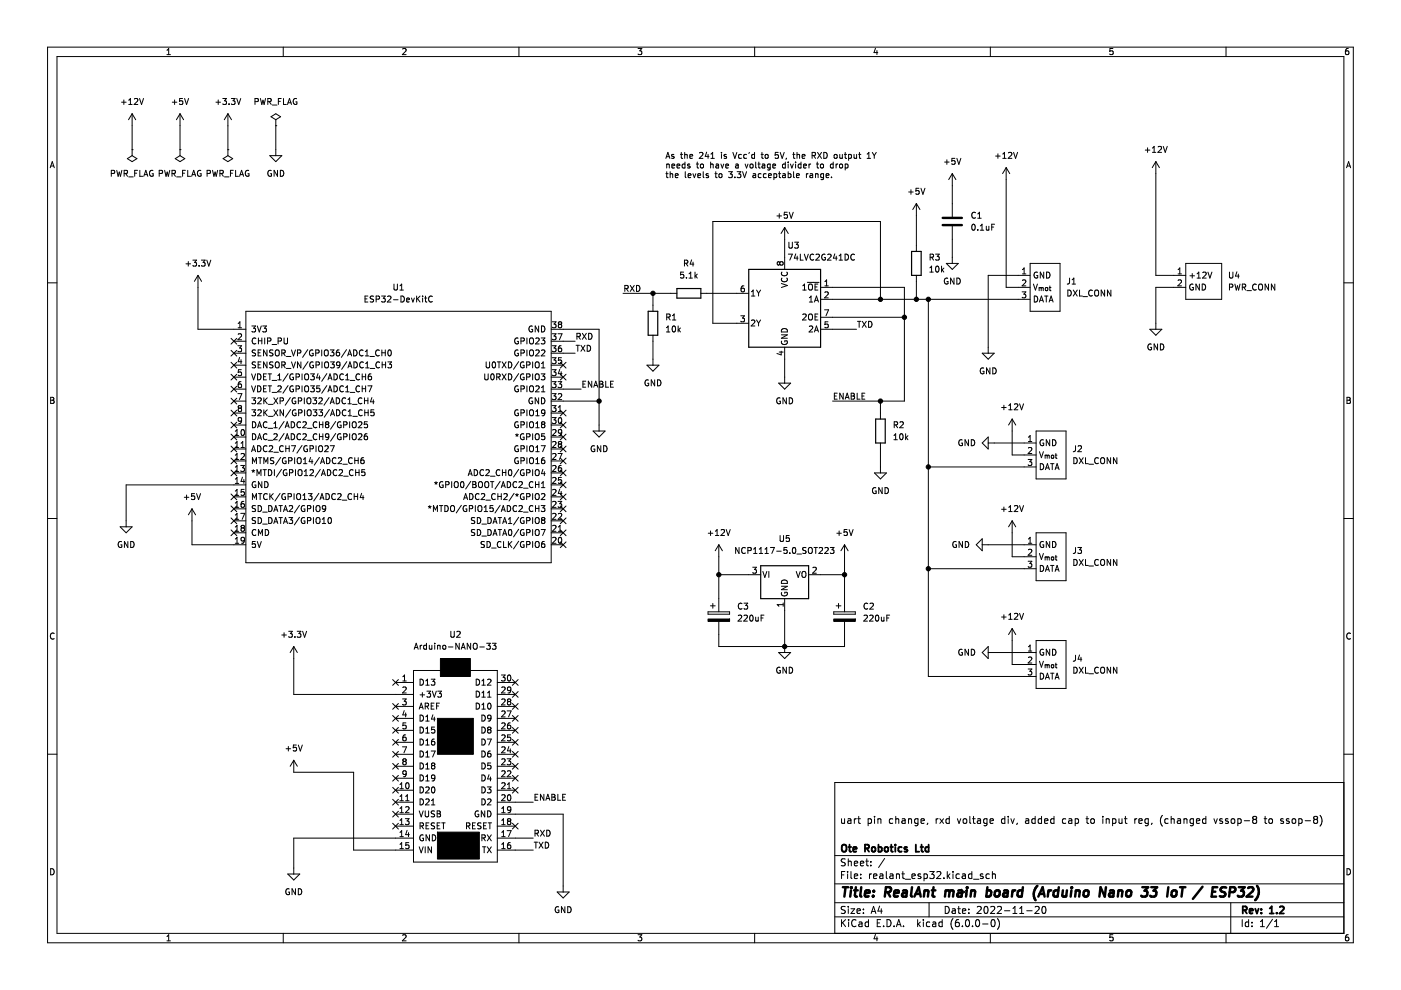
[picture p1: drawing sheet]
<svg xmlns="http://www.w3.org/2000/svg" width="297mm" height="210mm" viewBox="0 0 297 210" stroke-linecap="round" stroke-linejoin="round" font-family="sans-serif">
<path d="M.1 0h297v209.9h-297z" fill-rule="evenodd" fill="#fff" stroke="#fff" stroke-width=".21"/>
<g fill="none" stroke="#000" stroke-width=".21">
<path d="M10.1 10h276.8v189.9h-276.8zM12.1 12h272.8v185.9h-272.8zM35.4 11.6h.7M35.4 10.7l.4-.4v1.3M60.1 10v2M85.4 10.4l.5-.1 .2 .4-.8 .9h.8M110 10v2M135.3 10.3h.8l-.5 .5 .4 .1v.6l-.2 .1-.5-.1M160 10v2M185.6 10.2l-.3 .9h.8M185.9 10.7v.9M210 10v2"/>
<path d="M236 10.3h-.7v.6l.6-.1 .1 .7-.2 .1-.5-.1M259.9 10v2M285.9 10.3h-.4l-.2 .3v.7l.2 .3 .4-.1v-.7h-.4l-.2 .2M10.6 35.6l.5-1.3 .4 1.3M10.8 35.2h.6M23.6 36.8l.6-.1 .1-.5-.7-.1v1.3M24.7 36.1l.4 1.3 .2-.9 .2 .9 .3-1.3M25.8 21.7h.9M26.3 21.2v1M26.3 36.8l.6-.1 .1-.5-.7-.1v1.3M26.6 36.8l.4 .6M27 33.6l1-.6 1 .6-1 .7z"/>
<path d="M27.3 37.5h1M27.3 22.2h.7M27.3 21.2l.3-.3v1.3M28 31.7h.1M28 24.1v8.9M28 24.1l-.7 1.3M28 24.1l.8 1.3M28.5 21l.5-.1 .2 .3-.8 1h.8M28.6 36.7h.4M29.2 36.1h-.6v1.3M29.6 20.9l.4 1.3 .4-1.3M29.6 36.1v1.3h.6"/>
<path d="M30.5 37.4l.4-1.3 .4 1.3M30.6 37h.6M32.4 36.2a.58 .58 0 0 0-.7 .6 .58 .58 0 0 0 .8 .5v-.5h-.3M33.8 36.8l.6-.1v-.5l-.6-.1v1.3M34.9 36.1l.3 1.3 .2-.9 .3 .9 .3-1.3M36.5 36.8l.6-.1v-.5l-.6-.1v1.3M36.5 21.7h1M36.8 36.8l.4 .6M37 21.2v1M37.2 33.6l1-.6 1 .6-1 .7zM37.4 37.5h1M38.2 31.7h.1"/>
<path d="M38.2 24.1l-.8 1.3M38.2 24.1v8.9M38.2 24.1l.7 1.3M38.7 36.7h.4M38.7 20.9h-.6l-.1 .6 .7-.1v.6l-.2 .2-.5-.2M39.1 20.9l.5 1.3 .4-1.3M39.3 36.1h-.6v1.3M39.8 36.1v1.3h.6M40.6 37.4l.5-1.3 .4 1.3M40.8 37h.6M42.6 36.2a.58 .58 0 0 0-.8 .6 .58 .58 0 0 0 .8 .5v-.5h-.2M43.9 36.8l.6-.1 .1-.5-.7-.1v1.3"/>
<path d="M45.1 36.1l.3 1.3 .2-.9 .2 .9 .3-1.3M45.8 21.7h.9M46.3 21.2v1M46.6 36.8l.6-.1 .1-.5-.7-.1v1.3M46.9 36.8l.5 .6M47.2 20.9h.8l-.4 .5 .4 .1v.5l-.2 .2-.6-.2M47.3 33.6l1-.6 1 .6-1 .7zM47.6 37.5h1M48.3 31.7h.1M48.3 24.1l-.7 1.3M48.3 24.1v8.9M48.3 24.1l.8 1.3"/>
<path d="M48.6 22v.2M48.9 36.7h.4M49 20.9h.8l-.4 .5 .4 .1v.5l-.2 .2-.6-.2M49.5 36.1h-.6v1.3M50 36.1v1.3h.6M50.2 20.9l.4 1.3 .4-1.3M50.8 37.4l.4-1.3 .4 1.3M50.9 37h.6M52.7 36.2a.58 .58 0 0 0-.7 .6 .58 .58 0 0 0 .8 .5v-.5h-.2M54.1 21.5h.6v-.5l-.6-.1v1.3M55.2 20.9l.3 1.3 .3-1 .2 1 .3-1.3M56.8 21.5h.6v-.5l-.6-.1v1.3"/>
<path d="M57.1 21.5l.4 .7M57.2 33h2.5l-1.2 1.3zM57.5 24.8l1-.7 1 .7-1 .6zM57.5 36.2a.58 .58 0 0 0-.7 .6 .58 .58 0 0 0 .8 .5v-.5h-.3M57.7 22.3h1M58.5 26.7h.1M58.5 25.4v7.6M58.8 36.1v1.3l-.7-1.3v1.3M59 21.5h.4M59.4 36.1a.64 .64 0 0 1 .8 .6 .64 .64 0 0 1-.8 .7zM59.6 20.9h-.6v1.3M60.1 20.9v1.3h.6"/>
<path d="M61 22.2l.4-1.3 .4 1.3M61.1 21.8h.6M62.9 20.9a.58 .58 0 0 0-.7 .6 .58 .58 0 0 0 .7 .5v-.4h-.2M141.2 36.8h.5M141.2 33.6l.4-1.3 .4 1.3M141.3 33.2h.6M141.4 34.9l.4-.1 .1 .8M141.4 34.8v.8M141.4 36.4v1.1l.3 .2M142.1 36.9h.5v.8M142.1 36.4v1.3M142.4 35.2l.7-.1-.1-.3h-.4l-.2 .2 .1 .6h.5"/>
<path d="M142.9 32.8l-.3-.1-.2 .2v.2l.5 .1v.3h-.5M143.2 37.2l.6-.1-.1-.2-.3-.1-.2 .2v.6h.5M143.5 35.2l.6-.1v-.3h-.4l-.2 .2 .1 .6h.5M144.3 32.7h.4M144.4 32.3v1.1l.3 .2M145.2 32.9l.5-.1v.8M145.2 32.3v1.3M145.2 34.8h-.3l-.3 .2 .1 .6h.5M145.2 34.4v1.2M145.3 36.4v1.1l.2 .2M145.9 37.2l.6-.1-.1-.2-.3-.1-.2 .2 .1 .6h.4M146.3 34.8h-.3l-.2 .2v.1l.5 .2v.3h-.5"/>
<path d="M146.3 33.2l.6-.2-.1-.2-.4-.1-.1 .2v.6h.5M146.9 36.8l.3 .9 .3-.9M147.6 34.8h.5M147.8 34.4v1l.3 .2M147.9 37.2l.7-.1-.1-.2-.4-.1-.2 .2 .1 .6h.5M148.3 32.4l.5-.1 .2 .4-.7 .9h.7M148.6 34.9l.1-.1 .4 .1-.1 .7-.4-.1zM149.1 36.4v1.1l.2 .2M149.8 32.3l-.3 .9h.8M150.1 32.7v.9M150.2 36.9l-.3-.1-.2 .2 .1 .2 .4 .1v.3h-.5M150.7 34.9l.5-.1v.8"/>
<path d="M150.7 34.4v1.2M150.7 32.7l.4-.4v1.3M150.7 33.6h.8M151.6 36.8h.5M151.8 36.4v1.1l.3 .2M151.8 34.8h.5l.1 .8M152.4 35.1l-.6 .2 .1 .3h.5M152.5 36.9l.3-.1 .3 .3v.3l-.3 .3-.4-.3zM152.8 34.8l.3 .8 .3-.8M153 32.3v.1M153 32.7v.9M153.9 35.2l.6-.1-.1-.3h-.3l-.2 .2v.6h.5"/>
<path d="M154 32.8l-.3-.1-.2 .2 .1 .2 .4 .1v.3h-.5M154.5 36.4h.8l-.5 .5 .4 .1v.5l-.2 .2-.5-.2M155.4 32.3l.4 1.3 .4-1.3M155.8 37.5v.2M156 34.8h.5v.8M156.3 36.4h.8l-.4 .5 .3 .1v.5l-.2 .2-.5-.2M156.5 35.1l-.6 .2 .2 .3h.4M157.2 32.8l-.4-.1-.2 .3 .1 .5h.5M157.4 36.4l.5 1.3 .4-1.3M158 34.8l.3 .8 .3-.8M158.3 32.8l-.4-.1-.2 .3 .1 .5h.5M158.9 32.3l-.1 .3"/>
<path d="M159.1 34.8h.3l.3 .2v.4l-.3 .2-.4-.2zM159.7 36.9h.5v.8M160 32.8l-.4-.1-.2 .3 .1 .5h.5M160 32.3v1.3M160.2 34.4v1l.2 .2M160.2 37.1l-.6 .3 .2 .3 .4-.1M160.7 34.8h.5M160.9 34.4v1l.3 .2M161.4 36.9l-.4-.1-.2 .3 .1 .5h.5M161.4 32.7h.4M161.5 32.3v1.1l.3 .2M161.6 34.8h.5l.1 .8"/>
<path d="M162.2 35.1l-.7 .2 .2 .3h.5M162.3 32.9l.2-.2 .3 .2v.6h-.5zM162.5 36.9l-.4-.1-.3 .3 .2 .5h.5M162.9 37.2l.6-.1v-.2l-.4-.1-.2 .2 .1 .6h.5M163.3 34.8v1l-.2 .2h-.3M163.3 34.8h-.4l-.2 .2 .1 .6h.5M163.8 35.2l.6-.1v-.3h-.4l-.2 .2 .1 .6h.5M164.1 36.9l.3-.1 .3 .3-.1 .5h-.5M164.1 36.8v1.3M165 32.3h-.6l-.1 .6h.6l.1 .6-.2 .1-.5-.1M165.1 36.8h.4M165.2 36.4v1.1l.3 .2"/>
<path d="M165.4 32.3l.4 1.3 .5-1.3M166 36.9h.4l.1 .8M166.5 37.1l-.6 .3 .2 .3 .4-.1M166.5 34.8h-.4l-.2 .2 .1 .6h.5M166.5 34.4v1.2M166.7 33.5l-.1 .3M167.1 34.4v.1M167.1 36.9l.4-.1 .2 .3-.1 .5h-.5M167.1 34.8v.8M167.1 36.4v1.3M167.6 34.8l.3 .8 .3-.8M168.1 32.7h.5"/>
<path d="M168.3 32.3v1.1l.3 .2M168.3 36.4v1.1l.1 .2M168.7 34.4v.1M168.7 34.8v.8M168.9 37.2l.6-.1-.1-.2-.4-.1-.1 .2v.6h.5M169 32.9l.5-.1v.8M169 32.3v1.3M169.8 34.8h-.3l-.3 .2 .1 .6h.5M169.8 34.4v1.2M170.1 33.2l.6-.2-.1-.2-.3-.1-.2 .2v.6h.5M170.4 35.2l.6-.1-.1-.3h-.3l-.2 .2v.6h.5M171 36.8v.9"/>
<path d="M171.3 36.8l-.3 .3M171.5 34.8v.8M171.8 36.9h.4l.1 .8M171.9 34.8l-.4 .2M172.2 33l.6-.1 .1-.5-.7-.1v1.3M172.3 37.1l-.6 .3 .2 .3 .4-.1M172.5 33l.4 .6M172.9 36.9h.5l.1 .8M172.9 36.8v.9M173.1 34.8h.5M173.3 34.4v1l.3 .2M173.3 32.3l.9 1.3"/>
<path d="M174 34.9l.2-.1 .3 .1v.7l-.5-.1zM174.2 32.3l-.9 1.3M174.6 36.9l-.4-.1-.2 .3 .1 .5h.5M174.6 36.8v1.1l-.2 .2-.3-.1M174.7 32.3a.64 .64 0 0 1 .7 .6 .64 .64 0 0 1-.7 .7zM175.1 37.2l.7-.1-.1-.2-.4-.1-.2 .2 .1 .6h.5M176.3 37.5v.2M176.7 34.8h-.4l-.2 .2 .1 .6h.5M176.7 34.4v1.2M176.9 32.9l.2-.2 .3 .2v.6h-.5zM177.3 34.8v.8M177.6 34.8l-.3 .2"/>
<path d="M178 32.7l.1 .8h.5M178.1 34.8h.3l.3 .2v.4l-.3 .2-.4-.2zM178.6 32.7v.9M179 32.7h.5M179.2 32.3v1.1l.3 .2M179.2 34.8v1.2M179.2 34.8h.4l.2 .2-.1 .6h-.5M179.9 32.7v1.3M179.9 32.8l.4-.1 .2 .3-.1 .5h-.5M181.1 32.7v.8h.5M181.6 32.7v.9M182 32.7h.5"/>
<path d="M182.2 32.3v1.1l.3 .2M183.9 33.6h.7M183.9 32.7l.3-.4v1.3M184.9 32.3l.5 .7M185.4 33v.6M185.8 32.3l-.4 .7M194.8 39.9h-.6v.6h.6v.6l-.1 .1-.5-.1M195.3 39.9l.4 1.3 .4-1.3M200.3 34.4h.9M200.8 33.9v.9M201.9 36.8v9.1M201.9 36.8l-.8 1.3"/>
<path d="M201.9 36.8l.8 1.3M202.4 33.6h-.6v.6l.6-.1v.6l-.1 .1-.5-.1M202.9 33.6l.4 1.2 .4-1.2M211.1 33.1h1M211.6 32.6v1M212.6 33.6h.7M212.6 32.7l.4-.4v1.3M213.3 35.5l-.7 1.3M213.3 35.5v25.4h5.1M213.3 35.5l.8 1.3M213.8 32.4l.5-.1 .2 .4-.7 .9h.7M214.9 32.3l.4 1.3 .4-1.3"/>
<path d="M242.8 31.8h1M243.3 31.3v1M244.3 32.3h.8M244.3 31.4l.4-.4v1.3M245.1 34.3v24.1h6.3M245.1 34.3l-.8 1.2M245.1 34.3l.7 1.2M245.5 31.2l.5-.2 .3 .4-.8 .9h.8M246.6 31l.5 1.3 .4-1.3M285.5 35.6l.4-1.3 .5 1.3M285.6 35.2h.6M10.1 60h2"/>
<path d="M39.4 55.9h1M39.9 55.5v.9M40.9 55.2h.8l-.5 .4 .4 .2v.5l-.2 .1-.5-.1M42 58.4l-.8 1.3M42 58.4v11.4h10.1M42 58.4l.7 1.3M42.2 56.3v.1M42.7 55.2h.8l-.4 .4 .3 .2v.5l-.2 .1-.5-.1M43.8 55.2l.5 1.2 .4-1.2M144.9 57.7h-.6v.6l.6-.1v.6l-.1 .2-.5-.2M145.1 55.8h.6l.1-.5-.7-.1v1.2M145.4 55.8l.4 .6"/>
<path d="M145.5 58.8v.2M146.1 59h.7M146.1 58.1l.3-.4v1.3M146.6 55.1l-.3 .9h.8M146.9 55.6v.8M147.4 57.7v1.3M147.5 58.5l.3 .5M147.8 58.1l-.4 .5M164.7 45.8h1M165.2 45.3v1M165.3 55.7l.3-.2h.2l.2 .2v.4l-.2 .1h-.4l-.1-.2M165.3 55.7l-.2-.2-.3 .2v.4l.2 .1 .3-.2"/>
<path d="M165.3 55.7v.3M165.8 57.7a.56 .56 0 0 0 .5 .8 .56 .56 0 0 0 .5-.8M165.8 59a.56 .56 0 0 0 .5 .8 .56 .56 0 0 0 .5-.8M166.4 48.2l-.8 1.3M166.4 48.2v8.9M166.4 48.2l.7 1.3M166.9 45h-.6l-.1 .6 .6-.1 .1 .6-.2 .2-.5-.2M167.1 53.9h.9l-.6 1.3M167.3 51.3v1.1l.2 .2h.4l.1-.2v-1.1M167.3 45l.5 1.3 .4-1.3M168.5 51.3h.8l-.5 .5 .4 .1v.6l-.2 .1-.5-.1M168.7 53.8l-.3 .9h.8"/>
<path d="M169 54.3v.9M169.7 53.9v1.3h.6M170.5 53.9l.5 1.3 .4-1.3M171.2 59.9h2.4M172.5 54a.56 .56 0 0 0-.8 .5 .56 .56 0 0 0 .8 .5M173 54l.5-.1 .2 .3-.8 1h.8M174.9 59.7l.3-.4v1.3M174.9 53.9a.58 .58 0 0 0-.7 .6 .58 .58 0 0 0 .8 .5v-.4h-.2M175.5 54l.5-.1 .2 .3-.8 1h.8M177 53.8l-.3 .9h.8M177.3 54.3v.9M177.9 55.2h.7"/>
<path d="M177.9 54.2l.4-.3v1.3M179.2 53.9a.64 .64 0 0 1 .7 .6 .64 .64 0 0 1-.7 .7zM181.2 54a.56 .56 0 0 0-.8 .5 .56 .56 0 0 0 .8 .5M192.7 40.7h.9M193.1 40.2v1M194.3 43.2l-.8 1.2M194.3 43.2v10.1M194.3 58.4v5.1M194.3 43.2l.7 1.2M197.1 57.7h.8M197.1 56.8l.4-.4v1.3M197.2 54.5h.6l.1-.5-.7-.1v1.3"/>
<path d="M197.5 54.5l.4 .7M198.4 53.9h.7l-.4 .5 .4 .1v.5l-.2 .2-.5-.2M198.5 56.5l.2-.1a.68 .68 0 0 1 .4 .7 .68 .68 0 0 1-.4 .6l-.3-.5zM199.6 56.4v1.3M199.7 57.2l.4 .5M200.1 56.8l-.5 .5M200.6 55.8h2.6l-1.3 1.3zM200.9 59a.58 .58 0 0 0-.7 .6 .58 .58 0 0 0 .8 .5v-.4h-.2M201.9 48v7.8M202.3 59v1.2l-.8-1.2v1.2M202.9 59a.64 .64 0 0 1 .7 .6 .64 .64 0 0 1-.7 .6zM206.2 47.7l.1-.2a.68 .68 0 0 1 .5 .7 .68 .68 0 0 1-.5 .6l-.3-.5z"/>
<path d="M206.8 45.1a.56 .56 0 0 0-.8 .5 .56 .56 0 0 0 .8 .5M207.3 45.4l.4-.4v1.3M207.3 46.3h.7M207.3 48.7v.1M207.8 48.8h.8M207.8 47.9l.4-.4v1.3M209.1 48l.1 .7h.5M209.7 48v.8M210.3 48.1h.4M210.9 47.5h-.6v1.3M216.8 58.1h.7M216.8 57.2l.3-.4v1.3"/>
<path d="M216.8 59.5l.5-.2 .2 .4-.8 .9h.8M218.4 55.8h6.4v10.2h-6.4zM218.4 58.4h-8.9v16.5M220 57.8a.58 .58 0 0 0-.8 .5 .58 .58 0 0 0 .8 .5v-.4h-.2M221.3 57.7v1.3l-.7-1.3v1.3M221.9 57.7a.64 .64 0 0 1 .7 .6 .64 .64 0 0 1-.7 .7zM226.8 59l-.1 1-.4 .2M227.3 59.3l.4-.3v1.2M249.8 58.1h.7M249.8 59.5l.5-.2 .2 .4-.8 .9h.8M249.8 57.2l.3-.4v1.3M251.4 55.8h7.6v7.7h-7.6z"/>
<path d="M252.3 58.5h1M252.8 58v1M253.8 59h.7M253.8 58.1l.4-.4v1.3M255 57.8l.5-.1 .2 .4-.7 .9h.7M256.1 57.7l.4 1.3 .4-1.3M260.7 57.7v1l.2 .3h.3l.2-.3v-1M262.2 57.6l-.3 .9h.8M262.5 58.1v.9M284.9 60h2M49 71.7l1.2 1.3M49 76.8l1.2 1.2"/>
<path d="M49 79.4l1.2 1.2M49 74.3l1.2 1.2M49.6 74.9h2.5M49.6 72.3h2.5M49.6 80h2.5M49.6 77.4h2.5M50.2 71.7l-1.2 1.3M50.2 76.8l-1.2 1.2M50.2 74.3l-1.2 1.2M50.2 79.4l-1.2 1.2M50.4 73.3h.8l-.4 .5 .4 .1v.6l-.2 .1-.6-.1M50.5 69.5h.7"/>
<path d="M50.5 68.6l.4-.4v1.3M50.5 70.9l.5-.1 .2 .3-.8 .9h.8M50.8 75.8l-.3 .9h.8M51.1 76.3v.8M51.2 78.4h-.6l-.1 .6 .6-.1 .1 .6-.2 .2-.5-.2M52.1 66h64.8v53.3h-64.8zM53.3 79.3l.5 1.2 .4-1.2M53.4 69.1h.8l-.4 .5 .3 .1v.6l-.2 .1-.5-.1M54.2 76.8l-.7 .1v.3l.6 .3 .1 .3-.3 .2-.4-.1M54.2 74.3h-.7v.4l.6 .2 .1 .3-.3 .3-.4-.1M54.2 71.8a.56 .56 0 0 0-.7 .5 .56 .56 0 0 0 .7 .5M54.5 69.1l.5 1.3 .4-1.3"/>
<path d="M54.6 79.3a.64 .64 0 0 1 .7 .6 .64 .64 0 0 1-.7 .6zM54.7 74.8h.5M54.7 77.3h.5M54.8 71.7v1.2M54.8 72.3h.7M55.3 76.7h-.6v1.3h.6M55.3 74.2h-.6v1.3h.6M55.5 71.7v1.2M55.7 69.1h.8l-.4 .5 .3 .1v.6l-.2 .1-.5-.1M55.9 79.9h.4M56.1 71.7v1.2M56.5 79.3h-.6v1.2h.6"/>
<path d="M56.6 74.2v1.3l-.7-1.3v1.3M56.6 76.7v1.3l-.7-1.3v1.3M56.7 72.3h.6l.1-.5-.7-.1v1.2M56.8 79.3h.8M57.2 79.3v1.2M57.7 73h1M57.9 76.8l-.7 .1v.3l.6 .3 .1 .3-.3 .2-.5-.1M57.9 74.3h-.7v.4l.6 .2 .1 .3-.3 .3-.5-.1M58.4 76.9l.3-.2a.43 .43 0 0 1 .5 .5v.4a.42 .42 0 0 1-.4 .4 .42 .42 0 0 1-.4-.4zM58.4 74.4l.3-.2a.43 .43 0 0 1 .5 .4v.4a.42 .42 0 0 1-.4 .5 .42 .42 0 0 1-.4-.5zM58.9 79.6l.4-.3v1.2M59 72.3h.6v-.5l-.6-.1v1.2"/>
<path d="M59.7 74.9l.7-.1v-.5l-.7-.1v1.3M59.7 77.4l.7-.1v-.4l-.7-.2v1.3M60.1 74.9l.4 .6M60.1 77.4l.4 .6M60.2 71.7v1l.3 .2h.2l.3-.2v-1M60.7 75.6h1M60.7 78.1h1M61.1 79.2l-1.1 1.6M61.8 74.2l.4 1.3 .4-1.3M61.8 76.7l.4 1.3 .4-1.3M62.2 79.3a.58 .58 0 0 0-.8 .6 .58 .58 0 0 0 .8 .5v-.4h-.2M62.8 79.9h.6v-.5l-.6-.1v1.2"/>
<path d="M63.1 74.9l.6-.1v-.5l-.6-.1v1.3M63.8 76.7v1.3l-.7-1.3v1.3M64 79.3v1.2M64.8 79.3h.1a.43 .43 0 0 1 .5 .4v.4a.42 .42 0 0 1-.4 .5 .42 .42 0 0 1-.4-.5zM65.2 74.1l-1 1.7M65.3 76.7l-1.1 1.6M65.9 79.3h.7l-.4 .5 .4 .1v.5l-.2 .1-.5-.1M66.3 74.3a.58 .58 0 0 0-.7 .5 .58 .58 0 0 0 .8 .5v-.4h-.2M66.4 76.8a.58 .58 0 0 0-.7 .6 .58 .58 0 0 0 .8 .5v-.4h-.3M66.9 74.9l.6-.1 .1-.5-.7-.1v1.3M67 77.4l.6-.1 .1-.4-.7-.2v1.3M67.4 79.2l-.3 .9h.8"/>
<path d="M67.7 79.7v.8M68.2 74.2v1.3M68.3 76.7v1.3M68.8 74.4l.3-.2a.43 .43 0 0 1 .5 .4v.4a.42 .42 0 0 1-.4 .5 .42 .42 0 0 1-.4-.5zM68.9 76.9l.2-.2a.43 .43 0 0 1 .6 .5v.4a.42 .42 0 0 1-.5 .4 .42 .42 0 0 1-.4-.4zM69.3 79.2l-1.1 1.6M70 74.2h.8l-.4 .5 .3 .1v.5l-.1 .2-.6-.2M70.1 76.7h.8l-.5 .5 .4 .1v.6l-.2 .1-.5-.1M70.8 79.3a.64 .64 0 0 1 .7 .6 .64 .64 0 0 1-.7 .6zM71.9 74.2l-.4 .1-.1 .2-.1 .7 .2 .3 .5-.2-.1-.6h-.4l-.2 .2M72.1 77.3l-.3 .2h-.3l-.1-.6 .4-.2 .3 .3-.1 .7-.2 .2-.3 .1M72.8 79.4a.56 .56 0 0 0-.8 .5 .56 .56 0 0 0 .8 .5"/>
<path d="M73.3 79.6l.3-.3v1.2M73.5 74.1l-1.1 1.7M73.5 76.7l-1.1 1.6M73.7 75.5l.4-1.3 .5 1.3M73.8 78l.4-1.3 .4 1.3M73.8 75.1h.6M73.9 77.6h.6M75 74.2a.64 .64 0 0 1 .7 .6 .64 .64 0 0 1-.7 .7zM75 76.7a.64 .64 0 0 1 .8 .7 .64 .64 0 0 1-.8 .6zM76.2 79.4a.56 .56 0 0 0-.7 .5 .56 .56 0 0 0 .7 .5M76.8 79.9h.7M76.8 79.3v1.2"/>
<path d="M77 74.3a.56 .56 0 0 0-.8 .5 .56 .56 0 0 0 .8 .5M77 76.9a.56 .56 0 0 0-.8 .5 .56 .56 0 0 0 .8 .5M77.4 63.4h.4M77.5 75.5h.7M77.5 74.6l.3-.4v1.3M77.5 78h.7M77.5 77.1l.4-.4v1.3M77.5 79.3v1.2M78 62.8h-.6v1.2h.6M78.4 75.6h1M78.5 78.1h1M78.7 79.3h-.4l-.2 .3v.7l.2 .2 .4-.1v-.6h-.4l-.2 .2"/>
<path d="M79.2 62.8l-.7 .1v.4l.6 .2 .1 .3-.2 .2h-.5M79.8 63.4h.6v-.5l-.6-.1v1.2M80.4 74.3a.56 .56 0 0 0-.8 .5 .56 .56 0 0 0 .8 .5M80.5 76.9a.56 .56 0 0 0-.8 .5 .56 .56 0 0 0 .8 .5M80.9 62.8h.8l-.4 .5 .3 .1v.5l-.2 .1-.5-.1M81 74.8h.7M81 74.2v1.3M81 77.3h.7M81 76.7v1.3M81.7 74.2v1.3M81.7 76.7v1.3M82.2 62.9l.5-.1 .2 .3-.8 .9h.8"/>
<path d="M82.2 76.7h.8l-.4 .5 .4 .1v.6l-.2 .1-.6-.1M82.4 74.3l.1-.1a.68 .68 0 0 1 .5 .6 .68 .68 0 0 1-.5 .7l-.3-.5zM83.4 63.6h1M83.5 60.2v1.1l.3 .2 .3-.1 .2-.1v-1.1M84.8 61.5h.7M84.8 60.6l.4-.4v1.3M85 62.8a.64 .64 0 0 1 .7 .6 .64 .64 0 0 1-.7 .6zM86.2 63.6l.6-.1v-.2l-.4-.1-.2 .2 .1 .6h.5M87.2 63.2l.3 .8 .3-.8M88.3 62.8v1.2M88.5 63.3l.6 .7M89.1 62.8l-.8 .7"/>
<path d="M89.6 62.8v.1M89.6 63.2v.8M90 63.2h.5M90.2 62.8v1.1l.3 .1M91.7 62.9a.56 .56 0 0 0-.8 .5 .56 .56 0 0 0 .8 .5M102.8 79.3v1l.2 .2h.3l.2-.2v-1M103.1 76.7v1.1l.2 .2h.3l.2-.2v-1.1M104.2 79.4l.1-.1a.68 .68 0 0 1 .5 .6 .68 .68 0 0 1-.5 .6l-.3-.4zM104.5 76.9l.1-.2a.68 .68 0 0 1 .5 .7 .68 .68 0 0 1-.5 .6l-.3-.5zM105.3 79.9h.6l.1-.5-.7-.1v1.2M105.4 76.7h.8M105.6 79.9l.4 .6"/>
<path d="M105.8 76.7v1.3M106.5 79.3l.8 1.2M106.5 76.7l.8 1.3M107.3 79.3l-.8 1.2M107.3 76.7l-.8 1.3M107.8 79.3a.64 .64 0 0 1 .7 .6 .64 .64 0 0 1-.7 .6zM107.8 76.7a.64 .64 0 0 1 .7 .7 .64 .64 0 0 1-.7 .6zM109.8 74.3a.58 .58 0 0 0-.7 .5 .58 .58 0 0 0 .8 .5v-.4h-.2M109.8 71.7a.58 .58 0 0 0-.7 .6 .58 .58 0 0 0 .8 .5v-.4h-.2M110 79.2l-1.1 1.6M110 76.7l-1.1 1.6M110.5 74.9l.6-.1v-.5l-.6-.1v1.3"/>
<path d="M110.5 72.3h.6v-.5l-.6-.1v1.2M111.1 76.8a.58 .58 0 0 0-.8 .6 .58 .58 0 0 0 .8 .5v-.4h-.2M111.1 79.3a.58 .58 0 0 0-.8 .6 .58 .58 0 0 0 .8 .5v-.4h-.2M111.7 79.9h.6v-.5l-.6-.1v1.2M111.7 77.4l.6-.1v-.4l-.6-.2v1.3M111.7 71.7v1.2M111.7 74.2v1.3M112.3 74.4l.3-.2a.43 .43 0 0 1 .5 .4v.4a.42 .42 0 0 1-.4 .5 .42 .42 0 0 1-.4-.5zM112.3 71.8l.3-.1a.43 .43 0 0 1 .5 .4v.4a.42 .42 0 0 1-.4 .4 .42 .42 0 0 1-.4-.4zM112.9 69.2a.58 .58 0 0 0-.8 .6 .58 .58 0 0 0 .8 .5v-.5h-.2M112.9 76.7v1.3M112.9 79.3v1.2"/>
<path d="M113.5 76.9l.3-.2a.43 .43 0 0 1 .5 .5v.4a.42 .42 0 0 1-.4 .4 .42 .42 0 0 1-.4-.4zM113.5 79.5l.3-.2a.43 .43 0 0 1 .5 .4v.4a.42 .42 0 0 1-.4 .5 .42 .42 0 0 1-.4-.5zM113.6 71.8l.5-.1 .2 .3-.8 .9h.8M113.6 74.3l.5-.1 .2 .4-.8 .9h.8M114.2 69.1v1.3l-.7-1.3v1.3M114.7 79.3h.8l-.4 .5 .4 .1v.5l-.2 .1-.6-.1M114.7 71.7h.8l-.4 .4 .4 .2v.5l-.2 .1-.6-.1M114.8 69.1a.64 .64 0 0 1 .7 .7 .64 .64 0 0 1-.7 .6zM114.8 78h.7M114.8 74.3l.5-.1 .2 .4-.8 .9h.8M114.8 77.1l.4-.4v1.3M116.9 74.9h5"/>
<path d="M116.9 69.8h10.1v21.6M116.9 72.3h5M116.9 80h2.5M116.9 77.4h2.5M117.1 78.4h.8l-.4 .5 .3 .1v.5l-.2 .2-.5-.2M117.1 68.2h.8l-.4 .5 .3 .1v.6l-.2 .1-.5-.1M117.1 70.8h.8l-.4 .4 .3 .2v.5l-.2 .1-.5-.1M117.1 73.3h.8l-.4 .5 .3 .1v.6l-.2 .1-.5-.1M117.1 75.8h.8l-.4 .5 .3 .1v.6l-.2 .1-.5-.1M118.3 70.8h.9l-.6 1.2M118.6 68.8l-.2 .2v.4l.2 .1h.3l.2-.2v-.3l-.2-.2M118.6 68.8l-.2-.3 .2-.3h.3l.2 .3-.2 .3"/>
<path d="M118.6 68.8h.3M118.7 78.3l-.3 .9h.8M118.8 79.4l1.2 1.2M118.8 76.8l1.2 1.2M119 73.3l-.4 .1-.2 .2v.7l.2 .3 .4-.1v-.7h-.4l-.2 .2M119 78.8v.9M119 75.8h-.6v.6h.6v.6l-.1 .1-.5-.1M120 79.4l-1.2 1.2M120 76.8l-1.2 1.2M122.1 73.2h.8M122.3 71.3h.6l.1-.5-.7-.1v1.2M122.5 73.2v1.3"/>
<path d="M122.6 71.3l.4 .6M123.2 73.2l.8 1.3M123.5 70.7l.8 1.2M124 73.2l-.8 1.3M124.3 70.7l-.8 1.2M124.5 73.2a.64 .64 0 0 1 .7 .6 .64 .64 0 0 1-.7 .7zM124.8 70.7a.64 .64 0 0 1 .7 .6 .64 .64 0 0 1-.7 .6zM132.1 62.2h11.4M132.5 61.2l.6-.1v-.5l-.6-.1v1.3M132.8 61.2l.4 .6M133.6 60.5l.9 1.3M134.5 60.5l-.9 1.3"/>
<path d="M135 60.5a.64 .64 0 0 1 .7 .7 .64 .64 0 0 1-.7 .6zM137.2 77.4h2.5l-1.3 1.3zM138.4 62.2v3.8M138.4 71.1v6.3M141.3 70.4h.7M141.3 69.5l.4-.4v1.3M141.4 67.2h.6v-.5l-.6-.1v1.2M141.7 67.2l.4 .6M142.6 67.8h.7M142.6 66.9l.3-.3v1.2M142.6 69.2l.2-.1a.68 .68 0 0 1 .5 .6 .68 .68 0 0 1-.5 .7l-.3-.5zM143.8 69.1v1.3"/>
<path d="M143.9 69.9l.4 .5M144.3 69.5l-.5 .5M148.6 62.2h10.1M157.1 67h.7l-.4 .4 .4 .2v.5l-.2 .1-.5-.1M157.7 60.6l-.3 .1-.2 .2-.1 .7 .3 .3 .4-.1-.1-.6-.3-.1-.3 .2M159.3 68l.5-.2 .2 .4-.7 .9h.7M159.3 62.8h.7M159.3 61.9l.4-.4v1.3M160.4 67.8l.4 .7M160.4 61.5l.4 .7M160.8 62.2v.6M160.8 68.5v.6"/>
<path d="M161.3 67.8l-.5 .7M161.3 61.5l-.5 .7M165.2 74.6h.8M165.6 74.5v.8l-.9-.4M165.7 60.1l1.2 .4-1.2 .5M165.7 71h1.2l-1.2 .7h1.2M165.7 72.3a.58 .58 0 0 0 .6 .8 .58 .58 0 0 0 .5-.8h-.4v.2M165.9 69.8a.66 .66 0 0 1 .7-.1 .66 .66 0 0 1 .3 .7h-1.2zM166.4 73.6v7.6M170.2 61.5h.7M170.2 66.7l.5-.1 .2 .3-.8 .9h.8M170.2 60.6l.4-.4v1.3"/>
<path d="M171.5 66.8l.2-.2a.43 .43 0 0 1 .6 .4v.4a.42 .42 0 0 1-.5 .5 .42 .42 0 0 1-.4-.5zM171.5 60.4l.2-.2a.43 .43 0 0 1 .6 .5v.4a.42 .42 0 0 1-.5 .4 .42 .42 0 0 1-.4-.4zM171.6 63.1l.4-.3v1.2M171.6 64h.7M171.6 69.2l.5-.1 .2 .4-.8 .9h.8M172.7 64l.4-1.2 .4 1.2M172.7 70.4l.4-1.3 .4 1.3M172.8 63.7h.6M172.8 60.8h.4M172.8 70h.6M172.8 67.2h.4M173.4 60.2h-.6v1.3h.6"/>
<path d="M173.4 66.6h-.6v1.2h.6M174 60.9h17.7v24.1h-15.2M174 63.5h44.4M174 69.8h7.6M174 67.3h17.7M174.8 65.7h.9l-.6 1.3M174.9 60.6h.7M174.9 62l.5-.1 .2 .3-.8 .9h.8M175.6 68.2h-.7v.6h.6l.1 .6-.2 .1-.5-.1M181.8 68.1h.7M182.2 68.1v1.3M182.8 68.1l.9 1.3"/>
<path d="M183.7 68.1l-.9 1.3M184.2 68.1a.64 .64 0 0 1 .7 .7 .64 .64 0 0 1-.7 .6zM186.7 63.5v-16.5h-35.6v21.5h7.6M196.8 63.5v79.9h22.9M208.3 74.9h2.5l-1.3 1.3zM208.6 78.1a.58 .58 0 0 0-.8 .5 .58 .58 0 0 0 .8 .5v-.4h-.2M209.9 78v1.3l-.7-1.3v1.3M210.5 78a.64 .64 0 0 1 .7 .6 .64 .64 0 0 1-.7 .7zM216.7 61.9h.8l-.4 .5 .3 .1v.5l-.1 .1-.6-.1M219.1 60.2l.4 1.3 .5-1.3M219.3 62.8a.64 .64 0 0 1 .7 .6 .64 .64 0 0 1-.7 .6zM220.3 61v.6"/>
<path d="M220.3 61.1l.3-.1 .2 .1M220.4 64l.4-1.2 .4 1.2M220.5 63.7h.6M220.8 61.1l.3-.1 .1 .6M220.8 61.1v.5M221.5 62.8h.7M221.7 61.1h.4v.5l-.4-.1zM221.8 62.8v1.2M222.4 64l.5-1.2 .4 1.2M222.4 61h.4M222.6 63.7h.6M222.6 60.6v.9l.2 .1"/>
<path d="M226.4 61.5a.64 .64 0 0 1 .7 .6 .64 .64 0 0 1-.7 .7zM227.3 60.2h.7M227.6 61.5l.8 1.3M228.4 61.5l-.8 1.3M228.9 61.5v1.3h.6M229.6 62.9h1M231.6 61.6a.56 .56 0 0 0-.8 .5 .56 .56 0 0 0 .8 .5M232.1 61.7l.3-.2a.43 .43 0 0 1 .5 .4v.4a.42 .42 0 0 1-.4 .5 .42 .42 0 0 1-.4-.5zM234.2 61.5v1.3l-.7-1.3v1.3M235.5 61.5v1.3l-.7-1.3v1.3M243.8 69.8h2.5l-1.2 1.3zM244.1 73a.58 .58 0 0 0-.7 .6 .58 .58 0 0 0 .8 .5v-.5h-.3"/>
<path d="M245.4 72.9v1.3l-.7-1.3v1.3M246 72.9a.64 .64 0 0 1 .8 .7 .64 .64 0 0 1-.8 .6zM251.4 60.9h-6.3v8.9M253 60.3a.58 .58 0 0 0-.8 .6 .58 .58 0 0 0 .8 .5v-.4h-.2M254.3 60.2v1.3l-.7-1.3v1.3M254.9 60.2a.64 .64 0 0 1 .7 .7 .64 .64 0 0 1-.7 .6zM260.7 60.9l.6-.1v-.4l-.6-.2v1.3M261.8 60.2l.3 1.3 .3-.9 .2 .9 .3-1.3M263.4 60.9l.6-.1 .1-.4-.7-.2v1.3M263.7 60.9l.4 .6M264.4 61.6h.9M266.4 60.4a.56 .56 0 0 0-.8 .5 .56 .56 0 0 0 .8 .5"/>
<path d="M266.9 60.4l.2-.2a.43 .43 0 0 1 .6 .5v.4a.42 .42 0 0 1-.4 .4 .42 .42 0 0 1-.5-.4zM269 60.2v1.3l-.8-1.3v1.3M270.3 60.2v1.3l-.7-1.3v1.3M10.7 84.2h.5l.2 .3-.2 .4 .2 .1 .1 .3-.3 .2h-.5zM10.7 84.9h.5M49 94.6l1.2 1.2M49 89.5l1.2 1.2M49 97.1l1.2 1.2M49 92l1.2 1.3M49 81.9l1.2 1.2M49 87l1.2 1.2M49 99.7l1.2 1.2"/>
<path d="M49 84.4l1.2 1.3M49.6 90.1h2.5M49.6 92.7h2.5M49.6 95.2h2.5M49.6 97.7h2.5M49.6 87.6h2.5M49.6 85h2.5M49.6 82.5h2.5M49.9 91.4l.4-.3v1.2M49.9 94l.4-.4v1.3M49.9 96.5l.4-.3v1.2M49.9 99.1l.4-.4v1.3"/>
<path d="M49.9 92.3h.7M49.9 94.9h.7M49.9 97.4h.7M49.9 100h.7M50.2 89.5l-1.2 1.2M50.2 97.1l-1.2 1.2M50.2 81.9l-1.2 1.2M50.2 87l-1.2 1.2M50.2 94.6l-1.2 1.2M50.2 92l-1.2 1.3M50.2 99.7l-1.2 1.2M50.2 84.4l-1.2 1.3"/>
<path d="M50.4 83.5h.9l-.6 1.2M50.7 86.5l-.2-.2 .2-.3h.3l.2 .2-.2 .3M50.7 86.5l-.2 .3v.2l.2 .3h.3l.2-.3v-.2l-.2-.3M50.7 86.5h.3M51 98.7h.8l-.4 .5 .4 .1v.5l-.2 .2-.6-.2M51.1 96.3l.5-.1 .2 .3-.8 .9h.8M51.1 94.9h.7M51.1 94l.4-.4v1.3M51.1 80.9l-.4 .1-.1 .2-.1 .7 .2 .3 .5-.1-.1-.6-.4-.1-.2 .2M51.2 91.2l.2-.1a.68 .68 0 0 1 .4 .6 .68 .68 0 0 1-.4 .6l-.3-.4zM51.2 89.1l-.2 .2h-.4v-.6l.4-.2 .2 .3v.7l-.2 .2-.4 .1M53.3 95.8l.5-1.3 .4 1.3"/>
<path d="M53.3 81.8l.5 1.3 .4-1.3M53.4 86.9h.8l-.4 .5 .3 .1v.5l-.2 .2-.5-.2M53.4 84.3h.8l-.4 .5 .3 .2v.5l-.2 .1-.5-.1M53.4 99.8l.3 .1M53.5 95.4h.6M53.5 92a.64 .64 0 0 1 .8 .6 .64 .64 0 0 1-.8 .6zM53.5 89.4a.64 .64 0 0 1 .8 .7 .64 .64 0 0 1-.8 .6zM53.5 98.3v-1.3l.4 .9 .5-.9v1.3M53.7 99.6v.3M53.7 99.9l-.2 .2M53.7 99.9l.2 .2M54 99.8l-.3 .1"/>
<path d="M54.6 94.5a.64 .64 0 0 1 .7 .6 .64 .64 0 0 1-.7 .7zM54.6 93.2l.4-1.2 .5 1.2M54.6 81.8a.64 .64 0 0 1 .7 .6 .64 .64 0 0 1-.7 .7zM54.6 90.7l.4-1.3 .5 1.3M54.7 87l.5-.1 .2 .3-.8 1h.8M54.7 84.5l.5-.2 .2 .4-.8 .9h.8M54.7 92.9h.6M54.7 90.3h.6M54.8 97h.7M55.2 97v1.3M55.8 99.6h.7M55.9 82.4h.4"/>
<path d="M55.9 98.3v-1.3l.5 .9 .4-.9v1.3M55.9 84.3v1.3M55.9 86.9v1.3M56.1 99.6v1.2M56.1 84.9l.6 .7M56.1 87.4l.6 .8M56.5 81.8h-.6v1.3h.6M56.6 92.1a.56 .56 0 0 0-.8 .5 .56 .56 0 0 0 .8 .5M56.6 94.6a.56 .56 0 0 0-.8 .5 .56 .56 0 0 0 .8 .5M56.6 89.5a.56 .56 0 0 0-.8 .6 .56 .56 0 0 0 .8 .5M56.7 84.3l-.8 .8M56.7 86.9l-.8 .7"/>
<path d="M56.8 93.4h1M56.8 81.8h.8M56.8 90.8h1M56.9 99.6a.64 .64 0 0 1 .7 .6 .64 .64 0 0 1-.7 .6zM56.9 85.7h1M56.9 88.3h1M57.1 94.6l.5-.1 .2 .4-.8 .9h.8M57.2 81.8v1.3M57.7 80.7h1M57.7 83.2h1M58.1 92.1l.4-.1 .3 .3-.8 .9h.8M58.1 90.7h.7"/>
<path d="M58.1 95.9h.9M58.1 97.1l-.5-.1-.3 .3 .2 .3 .5 .2v.4h-.7M58.1 89.8l.3-.4v1.3M58.1 84.3l.8 1.3M58.1 86.9l.8 1.3M58.2 99.6v1.2M58.9 81.9l.5-.1 .2 .4-.8 .9h.8M58.9 80.5h.7M58.9 84.3l-.8 1.3M58.9 86.9l-.8 1.3M59.4 85h.6l.1-.5-.7-.2v1.3M59.5 97l-1.1 1.6"/>
<path d="M59.7 99.5l-1.1 1.6M60.1 94.6a.56 .56 0 0 0-.8 .5 .56 .56 0 0 0 .8 .5M60.1 86.9v1.3l-.7-1.3v1.3M60.2 91.9l-1.1 1.6M60.2 89.4l-1.1 1.6M60.5 93.2l.4-1.2 .4 1.2M60.5 90.7l.4-1.3 .4 1.3M60.6 92.9h.6M60.6 94.5v1.3M60.6 95.1h.7M60.6 97.1a.58 .58 0 0 0-.7 .6 .58 .58 0 0 0 .8 .5v-.4h-.3M60.6 90.3h.6"/>
<path d="M60.8 99.6a.58 .58 0 0 0-.8 .6 .58 .58 0 0 0 .8 .5v-.4h-.2M61.1 81.7l-1.1 1.7M61.2 97.7l.6-.1 .1-.4-.7-.2v1.3M61.3 94.5v1.3M61.6 84.3l-1.1 1.6M61.6 86.8l-1.1 1.7M61.7 92a.64 .64 0 0 1 .8 .6 .64 .64 0 0 1-.8 .6zM61.7 89.4a.64 .64 0 0 1 .8 .7 .64 .64 0 0 1-.8 .6zM61.8 94.5h.8l-.5 1.3M62.2 81.9a.58 .58 0 0 0-.8 .6 .58 .58 0 0 0 .8 .5v-.5h-.2M62.5 97v1.3M62.6 84.4a.58 .58 0 0 0-.7 .6 .58 .58 0 0 0 .8 .5v-.4h-.2"/>
<path d="M62.6 99.6v1.2M62.7 86.9a.58 .58 0 0 0-.7 .6 .58 .58 0 0 0 .8 .5v-.4h-.3M62.8 82.5l.6-.1v-.5l-.6-.1v1.3M63.1 97.2l.2-.2a.43 .43 0 0 1 .6 .5v.4a.42 .42 0 0 1-.5 .4 .42 .42 0 0 1-.4-.4zM63.3 85h.6v-.5l-.6-.2v1.3M63.3 99.8l.2-.2a.43 .43 0 0 1 .5 .4v.4a.42 .42 0 0 1-.4 .5 .42 .42 0 0 1-.4-.5zM63.3 87.6l.6-.1 .1-.5-.7-.1v1.3M63.7 92.1a.56 .56 0 0 0-.8 .5 .56 .56 0 0 0 .8 .5M63.7 89.5a.56 .56 0 0 0-.8 .6 .56 .56 0 0 0 .8 .5M64 94.4l-1 1.7M64 81.8v1.3M64.2 92.1l.5-.1 .2 .3-.7 .9h.7"/>
<path d="M64.2 89.5l.5-.1 .2 .4-.7 .9h.7M64.3 98.3h.8M64.3 97.4l.4-.4v1.3M64.5 99.9l.4-.3v1.2M64.5 84.3v1.3M64.6 86.9v1.3M64.8 81.9l.1-.1a.43 .43 0 0 1 .5 .4v.5a.42 .42 0 0 1-.4 .4 .42 .42 0 0 1-.4-.4zM65.1 94.6a.58 .58 0 0 0-.7 .5 .58 .58 0 0 0 .8 .5v-.4h-.3M65.1 84.5l.3-.2a.43 .43 0 0 1 .5 .5v.4a.42 .42 0 0 1-.4 .4 .42 .42 0 0 1-.4-.4zM65.2 87.1l.2-.2a.43 .43 0 0 1 .6 .4v.4a.42 .42 0 0 1-.4 .5 .42 .42 0 0 1-.5-.5zM65.2 93.4h1M65.2 90.8h1"/>
<path d="M65.7 95.2l.6-.1 .1-.5-.7-.1v1.3M65.7 99.7l.5-.1 .3 .3-.8 .9h.8M65.9 81.8h.7l-.4 .5 .4 .1v.6l-.2 .1-.5-.1M65.9 97l-.3 .9h.7M66.2 97.5v.8M66.3 84.3h.8l-.4 .5 .4 .2v.5l-.2 .1-.6-.1M66.4 86.9h.8l-.4 .5 .3 .1v.5l-.2 .2-.5-.2M67 94.5v1.3M67.2 92.1a.56 .56 0 0 0-.8 .5 .56 .56 0 0 0 .8 .5M67.2 89.5a.56 .56 0 0 0-.8 .6 .56 .56 0 0 0 .8 .5M67.6 94.7l.2-.2a.43 .43 0 0 1 .6 .4v.4a.42 .42 0 0 1-.4 .5 .42 .42 0 0 1-.5-.5zM67.6 86.9h.8l-.4 .5 .3 .1v.5l-.2 .2-.5-.2"/>
<path d="M67.6 84.5l.5-.2 .2 .4-.8 .9h.8M67.7 89.4v1.3M67.7 92v1.2M67.7 92.6h.8M67.7 97l-1.1 1.6M67.7 90h.8M67.8 81.8h-.6l-.1 .6h.6l.1 .6-.2 .1-.5-.1M67.9 99.5l-1.1 1.6M68 98.3l.4-1.3 .4 1.3M68.1 97.9h.6M68.5 89.4v1.3M68.5 92v1.2"/>
<path d="M68.9 94.6l.5-.1 .2 .4-.8 .9h.8M69.2 90l-.2-.3 .2-.3h.3l.2 .3-.2 .3M69.2 90l-.2 .2v.3l.2 .2h.3l.2-.2v-.4l-.2-.1M69.2 97a.64 .64 0 0 1 .8 .7 .64 .64 0 0 1-.8 .6zM69.2 90h.3M69.3 81.7l-1.1 1.7M69.4 99.6a.64 .64 0 0 1 .8 .6 .64 .64 0 0 1-.8 .6zM69.5 80.5l.5-1.2 .4 1.2M69.5 83.1l.5-1.3 .4 1.3M69.7 80.2h.6M69.7 82.7h.6M69.7 92.5l-.2 .2h-.4v-.6l.4-.1 .2 .2v.7l-.2 .3h-.4"/>
<path d="M69.8 84.3l-1.1 1.6M69.8 86.8l-1 1.7M70 94.5h.9l-.6 1.3M70 85.6l.4-1.3 .5 1.3M70.1 88.2l.4-1.3 .4 1.3M70.1 85.3h.6M70.2 87.8h.6M70.8 81.8a.64 .64 0 0 1 .7 .6 .64 .64 0 0 1-.7 .7zM71.2 91.9l-1.1 1.6M71.2 89.4l-1.1 1.6M71.2 97.2a.56 .56 0 0 0-.8 .5 .56 .56 0 0 0 .8 .5M71.3 84.3a.64 .64 0 0 1 .7 .7 .64 .64 0 0 1-.7 .6z"/>
<path d="M71.4 86.9a.64 .64 0 0 1 .7 .6 .64 .64 0 0 1-.7 .7zM71.4 99.7a.56 .56 0 0 0-.8 .5 .56 .56 0 0 0 .8 .5M71.7 97.2l.5-.2 .2 .4-.7 .9h.7M71.9 99.7l.5-.1 .2 .3-.8 .9h.8M72.3 92a.58 .58 0 0 0-.8 .6 .58 .58 0 0 0 .8 .5v-.4h-.2M72.3 89.5a.58 .58 0 0 0-.8 .6 .58 .58 0 0 0 .8 .5v-.5h-.2M72.7 98.4h.9M72.8 81.9a.56 .56 0 0 0-.8 .5 .56 .56 0 0 0 .8 .6M72.9 90.1l.6-.1v-.5l-.6-.1v1.3M72.9 92.6h.6v-.5l-.6-.1v1.2M73.3 84.5a.56 .56 0 0 0-.8 .5 .56 .56 0 0 0 .8 .5M73.3 83.1h.7"/>
<path d="M73.3 80.5h.7M73.3 82.2l.3-.4v1.3M73.3 87a.56 .56 0 0 0-.7 .5 .56 .56 0 0 0 .7 .5M73.8 85.6h.7M73.8 84.7l.3-.4v1.3M73.8 87.2l.4-.3v1.3M73.8 88.2h.8M74.1 89.4v1.3M74.1 92v1.2M74.3 80.7h.9M74.3 83.2h.9M74.7 97.2a.56 .56 0 0 0-.8 .5 .56 .56 0 0 0 .8 .5"/>
<path d="M74.7 89.6l.3-.2a.43 .43 0 0 1 .5 .4v.5a.42 .42 0 0 1-.4 .4 .42 .42 0 0 1-.4-.4zM74.7 92.1l.3-.1a.43 .43 0 0 1 .5 .4v.4a.42 .42 0 0 1-.4 .4 .42 .42 0 0 1-.4-.4zM74.7 85.7h1M74.8 88.3h1M74.9 99.7a.56 .56 0 0 0-.8 .5 .56 .56 0 0 0 .8 .5M75.2 97v1.3M75.2 97.6h.7M75.4 99.6v1.2M75.9 97v1.3M76 92.1l.5-.1 .2 .3-.8 .9h.8M76 89.5l.5-.1 .2 .4-.8 .9h.8M76.1 99.6v1.2"/>
<path d="M76.2 81.9a.56 .56 0 0 0-.7 .5 .56 .56 0 0 0 .7 .6M76.7 84.5a.56 .56 0 0 0-.8 .5 .56 .56 0 0 0 .8 .5M76.8 87a.56 .56 0 0 0-.8 .5 .56 .56 0 0 0 .8 .5M76.8 81.8v1.3M76.8 82.4h.7M77.1 97l-.4 .1-.1 .2-.1 .8 .2 .2 .5-.1-.1-.6-.4-.1-.2 .3M77.3 84.3v1.3M77.3 85h.7M77.3 99.6h-.6v.6l.6-.1v.6l-.1 .1-.5-.1M77.3 86.9v1.3M77.3 87.5h.8M77.5 81.8v1.3"/>
<path d="M77.8 92h-.3l-.2 .3-.1 .7 .3 .2 .4-.1-.1-.6-.3-.1-.3 .3M77.9 89.4h-.6l-.1 .6h.6l.1 .6-.2 .1-.5-.1M78 81.8h.8l-.5 1.3M78 84.3v1.3M78.1 86.9v1.3M78.8 84.3l-.3 .9h.8M79.1 84.8v.8M79.3 86.9h-.6l-.1 .6 .6-.1 .1 .6-.2 .2-.5-.2M100.5 99.6a.64 .64 0 0 1 .8 .6 .64 .64 0 0 1-.8 .6zM102.5 99.7a.56 .56 0 0 0-.8 .5 .56 .56 0 0 0 .8 .5M103 99.7l.5-.1 .2 .3-.7 .9h.7M106 99.7a.56 .56 0 0 0-.8 .5 .56 .56 0 0 0 .8 .5"/>
<path d="M106.5 99.6v1.2M107.2 99.6v1.2M107.9 99.7l.2-.1a.68 .68 0 0 1 .4 .6 .68 .68 0 0 1-.4 .6l-.3-.4zM109.3 92.1l.3 .2M109.6 92v.3M109.6 92.3l-.2 .2M109.6 92.3l.2 .2M109.8 94.6a.58 .58 0 0 0-.7 .5 .58 .58 0 0 0 .8 .5v-.4h-.2M109.8 89.5a.58 .58 0 0 0-.7 .6 .58 .58 0 0 0 .8 .5v-.5h-.2M109.8 86.9a.58 .58 0 0 0-.7 .6 .58 .58 0 0 0 .8 .5v-.4h-.2M109.8 97.1a.58 .58 0 0 0-.7 .6 .58 .58 0 0 0 .8 .5v-.4h-.2M109.8 81.9a.58 .58 0 0 0-.7 .6 .58 .58 0 0 0 .8 .5v-.5h-.2"/>
<path d="M109.9 92.1l-.3 .2M110 99.5l-1.1 1.6M110.5 97.7l.6-.1v-.4l-.6-.2v1.3M110.5 95.2l.6-.1v-.5l-.6-.1v1.3M110.5 90.1l.6-.1v-.5l-.6-.1v1.3M110.5 87.6l.6-.1v-.5l-.6-.1v1.3M110.5 82.5l.6-.1v-.5l-.6-.1v1.3M111.1 99.6a.58 .58 0 0 0-.8 .6 .58 .58 0 0 0 .8 .5v-.4h-.2M111.1 92a.58 .58 0 0 0-.8 .6 .58 .58 0 0 0 .8 .5v-.4h-.2M111.7 92.6h.6v-.5l-.6-.1v1.2M111.7 81.8v1.3M111.7 86.9v1.3"/>
<path d="M111.7 89.4v1.3M111.7 94.5v1.3M111.7 97v1.3M112.3 94.7l.3-.2a.43 .43 0 0 1 .5 .4v.4a.42 .42 0 0 1-.4 .5 .42 .42 0 0 1-.4-.5zM112.3 89.6l.3-.2a.43 .43 0 0 1 .5 .4v.5a.42 .42 0 0 1-.4 .4 .42 .42 0 0 1-.4-.4zM112.3 87.1l.3-.2a.43 .43 0 0 1 .5 .4v.4a.42 .42 0 0 1-.4 .5 .42 .42 0 0 1-.4-.5zM112.3 97.2l.3-.2a.43 .43 0 0 1 .5 .5v.4a.42 .42 0 0 1-.4 .4 .42 .42 0 0 1-.4-.4zM112.3 82l.3-.2a.43 .43 0 0 1 .5 .4v.5a.42 .42 0 0 1-.4 .4 .42 .42 0 0 1-.4-.4zM112.9 84.4a.58 .58 0 0 0-.8 .6 .58 .58 0 0 0 .8 .5v-.4h-.2M112.9 92v1.2M112.9 99.6v1.2M113.5 92.1l.3-.1a.43 .43 0 0 1 .5 .4v.4a.42 .42 0 0 1-.4 .4 .42 .42 0 0 1-.4-.4z"/>
<path d="M113.5 99.8l.3-.2a.43 .43 0 0 1 .5 .4v.4a.42 .42 0 0 1-.4 .5 .42 .42 0 0 1-.4-.5zM113.6 81.9l.5-.1 .2 .4-.8 .9h.8M113.6 90.7h.7M113.6 95.8h.7M113.6 98.3h.7M113.6 89.8l.4-.4v1.3M113.6 87.2l.4-.3v1.3M113.6 94.9l.4-.4v1.3M113.6 97.4l.4-.4v1.3M113.6 88.2h.7M114.2 84.3v1.3l-.7-1.3v1.3M114.7 94.5h.9l-.6 1.3"/>
<path d="M114.8 84.3a.64 .64 0 0 1 .7 .7 .64 .64 0 0 1-.7 .6zM114.8 82.2l.4-.4v1.3M114.8 83.1h.7M115 90l-.2-.3 .2-.3h.3l.2 .3-.2 .3M115 90l-.2 .2v.3l.2 .2h.3l.2-.2v-.4l-.2-.1M115 90h.3M115.1 99.5l-.3 .9h.8M115.4 97l-.4 .1-.1 .2-.1 .8 .2 .2 .5-.1-.1-.6-.4-.1-.2 .3M115.5 92h-.6l-.1 .6 .6-.1 .1 .6-.2 .1-.5-.1M115.5 87.4l-.2 .3-.4-.1v-.6l.4-.1 .2 .2v.8l-.2 .2-.4 .1M116.9 90.1h2.5M116.9 92.7h2.5"/>
<path d="M116.9 95.2h2.5M116.9 97.7h2.5M116.9 87.6h2.5M116.9 85h10.1M116.9 82.5h6.3M117.1 80.9h.8l-.4 .5 .3 .1v.6l-.2 .1-.5-.1M117.1 83.5h.8l-.4 .4 .3 .2v.5l-.2 .1-.5-.1M117.1 86h.8l-.4 .5 .3 .1v.5l-.2 .2-.5-.2M117.1 88.5h.8l-.4 .5 .3 .1v.6l-.2 .1-.5-.1M117.2 98.8l.4-.1 .3 .4-.8 .9h.8M117.2 91.2l.4-.1 .3 .3-.8 .9h.8M117.2 93.7l.4-.1 .3 .4-.8 .9h.8"/>
<path d="M117.2 96.3l.4-.1 .3 .3-.8 .9h.8M118.3 96.2h.9l-.6 1.2M118.3 80.9h.8l-.4 .5 .3 .1v.6l-.1 .1-.6-.1M118.4 83.6l.5-.1 .2 .3-.8 .9h.8M118.4 86.4l.3-.4v1.3M118.4 87.3h.7M118.5 88.7l.2-.2a.68 .68 0 0 1 .4 .7 .68 .68 0 0 1-.4 .6l-.3-.5zM118.6 94.2l-.2-.3 .2-.3h.3l.2 .3-.2 .3M118.6 94.2l-.2 .2v.4l.2 .1h.3l.2-.3v-.2l-.2-.2M118.6 94.2h.3M118.8 89.5l1.2 1.2M118.8 87l1.2 1.2"/>
<path d="M118.8 99.7l1.2 1.2M118.8 94.6l1.2 1.2M118.8 92l1.2 1.3M118.8 97.1l1.2 1.2M119 98.7l-.4 .1-.2 .2v.7l.2 .3 .4-.2v-.6h-.4l-.2 .2M119.1 91.6l-.2 .3-.4-.1-.1-.6 .5-.1 .2 .2-.1 .7-.1 .3h-.4M120 99.7l-1.2 1.2M120 94.6l-1.2 1.2M120 89.5l-1.2 1.2M120 97.1l-1.2 1.2M120 92l-1.2 1.3M120 87l-1.2 1.2"/>
<path d="M123.6 81.4h.4M124.2 80.8h-.6v1.3h.6M125.5 80.8v1.3l-.8-1.3v1.3M125.7 91.4h2.6l-1.3 1.3zM125.9 82.1l.4-1.3 .4 1.3M126 81.7h.6M126 94.6a.58 .58 0 0 0-.7 .5 .58 .58 0 0 0 .8 .5v-.4h-.2M127.2 80.8h.4l.2 .3-.2 .3 .2 .1 .1 .4-.3 .2h-.4zM127.2 81.4h.4M127.4 94.5v1.3l-.7-1.3v1.3M128 94.5a.64 .64 0 0 1 .7 .6 .64 .64 0 0 1-.7 .7zM128.4 80.8v1.3h.6"/>
<path d="M129.5 81.4h.4M130.1 80.8h-.6v1.3h.6M137.5 80.6a.58 .58 0 0 0-.8 .6 .58 .58 0 0 0 .8 .5v-.4h-.2M138.8 80.5v1.3l-.7-1.3v1.3M139.4 80.5a.64 .64 0 0 1 .7 .7 .64 .64 0 0 1-.7 .6zM165.1 81.2h2.5l-1.2 1.3zM165.4 84.4a.58 .58 0 0 0-.7 .6 .58 .58 0 0 0 .8 .5v-.4h-.3M166.7 84.3v1.3l-.7-1.3v1.3M167.3 84.3a.64 .64 0 0 1 .8 .7 .64 .64 0 0 1-.8 .6zM176.9 84h.4M177.5 83.4h-.6v1.2h.6M178.8 83.4v1.2l-.8-1.2v1.2"/>
<path d="M179.2 84.6l.4-1.2 .4 1.2M179.3 84.3h.6M180.5 83.4h.4l.2 .2-.2 .4 .2 .1 .1 .3-.3 .2h-.4zM180.5 84h.4M181.7 83.4v1.2h.6M182.8 84h.4M183.4 83.4h-.6v1.2h.6M186.7 85v3.8M186.7 93.9v6.4M189.5 92.3l.4-.3v1.2M189.5 93.2h.8M189.6 90.1l.6-.1 .1-.5-.7-.1v1.3"/>
<path d="M189.9 90.1l.4 .6M190.8 89.5l.5-.1 .2 .4-.8 .9h.8M190.9 92.1l.1-.1a.68 .68 0 0 1 .5 .6 .68 .68 0 0 1-.5 .6l-.3-.5zM192 92v1.2M192.1 92.7l.4 .5M192.5 92.4l-.5 .5M196.8 99h22.9M204 93.3a.58 .58 0 0 0-.7 .6 .58 .58 0 0 0 .8 .5v-.4h-.3M205.3 93.2v1.3l-.7-1.3v1.3M205.9 93.2a.64 .64 0 0 1 .8 .7 .64 .64 0 0 1-.8 .6zM209.5 92.7v2.5l-1.2-1.3zM209.5 93.9h10.2"/>
<path d="M212.4 86.4h.9M212.8 85.9v1M213.9 86.9h.7M213.9 86l.3-.4v1.3M214.6 88.8l-.8 1.3M214.6 88.8v7.7h5.1M214.6 88.8l.8 1.3M215.1 85.7l.5-.1 .2 .4-.8 .9h.8M216.2 85.6l.4 1.3 .4-1.3M218 97.4h.8l-.5 .5 .4 .1v.6l-.2 .1-.5-.1M218 95l.5-.1 .3 .3-.8 1h.8M218 92.7l.4-.4v1.3"/>
<path d="M218 93.6h.8M219.7 91.4h6.3v10.1h-6.3zM220.4 95.8l.4 1.2 .4-1.2M220.6 98.3a.64 .64 0 0 1 .7 .6 .64 .64 0 0 1-.7 .7zM221.2 93.3a.58 .58 0 0 0-.7 .6 .58 .58 0 0 0 .8 .5v-.4h-.3M221.6 96.5v.7M221.6 96.6h.1M221.6 96.6h.4M221.6 99.6l.5-1.3 .4 1.3M221.8 99.2h.6M222 96.6h.4l.1 .6M222 96.6v.6"/>
<path d="M222.6 93.2v1.3l-.8-1.3v1.3M222.7 98.3h.8M222.9 96.6h.5l-.1 .5h-.4zM223.1 98.3v1.3M223.2 93.2a.64 .64 0 0 1 .7 .7 .64 .64 0 0 1-.7 .6zM223.7 99.6l.4-1.3 .4 1.3M223.7 96.5h.4M223.8 99.2h.6M223.9 96.2v.8l.2 .2M227.7 97a.64 .64 0 0 1 .7 .7 .64 .64 0 0 1-.7 .6zM228 94.5v1.1l-.4 .2M228.6 94.6l.5-.1 .2 .4-.8 .9h.8"/>
<path d="M228.8 97l.9 1.3M229.7 97l-.9 1.3M230.1 97v1.3h.7M230.9 98.4h.9M232.9 97.2a.56 .56 0 0 0-.8 .5 .56 .56 0 0 0 .8 .5M233.4 97.2l.3-.2a.43 .43 0 0 1 .5 .5v.4a.42 .42 0 0 1-.4 .4 .42 .42 0 0 1-.4-.4zM235.5 97v1.3l-.8-1.3v1.3M236.8 97v1.3l-.7-1.3v1.3M285.6 84.2h.4l.3 .3-.3 .4 .3 .1v.3l-.2 .2h-.5zM285.6 84.9h.4M10.1 109.9h2M25.5 111.7h2.5l-1.3 1.3z"/>
<path d="M25.8 114.9a.58 .58 0 0 0-.8 .6 .58 .58 0 0 0 .8 .5v-.5h-.2M27.1 114.8v1.3l-.7-1.3v1.3M27.7 114.8a.64 .64 0 0 1 .7 .6 .64 .64 0 0 1-.7 .7zM39.1 105.4h.9M39.6 105v.9M40.7 107.9l-.8 1.3M40.7 107.9v7.6h11.4M40.7 107.9l.8 1.3M41.2 104.7h-.6v.6l.6-.1v.6l-.1 .1-.5-.1M41.7 104.7l.4 1.2 .4-1.2M49 107.3l1.2 1.2M49 104.7l1.2 1.3"/>
<path d="M49 109.8l1.2 1.2M49 112.4l1.2 1.2M49.6 100.3h2.5M49.6 105.4h2.5M49.6 107.9h2.5M49.6 110.4h2.5M49.6 113h2.5M49.9 102.5h.7M49.9 101.6l.4-.4v1.3M49.9 104.1l.4-.3v1.2M49.9 106.7l.4-.4v1.3M49.9 109.2l.4-.4v1.3"/>
<path d="M49.9 111.7l.4-.3v1.3M49.9 114.3l.4-.4v1.3M49.9 115.2h.7M49.9 105h.7M49.9 107.6h.7M49.9 110.1h.7M49.9 112.7h.7M50.2 107.3l-1.2 1.2M50.2 104.7l-1.2 1.3M50.2 109.8l-1.2 1.2M50.2 112.4l-1.2 1.2M51 108.8h.9l-.6 1.3"/>
<path d="M51.3 111.9l-.2-.2 .2-.3h.3l.2 .2-.2 .3M51.3 111.9l-.2 .3 .1 .3 .1 .2h.3l.2-.3v-.4l-.2-.1M51.3 111.9h.3M51.4 101.2l-.3 .9h.8M51.7 101.7v.8M51.7 106.3l-.4 .1-.1 .2-.1 .7 .2 .3 .5-.1-.1-.7h-.4l-.2 .2M51.8 103.8h-.6l-.1 .6 .6-.1 .1 .6-.2 .1-.5-.1M51.8 114.5l-.2 .2-.4-.1v-.6l.4-.1 .2 .3v.7l-.2 .2-.4 .1M52.1 102.8h-25.4v8.9M53.5 105.9v-1.2l.4 .9 .5-.9v1.2M54.1 114.8h-.6v.6h.6v.6l-.2 .1-.4-.1M54.2 109.8l-.7 .1v.3l.6 .3 .1 .3-.3 .2-.4-.1"/>
<path d="M54.2 102.2a.58 .58 0 0 0-.7 .6 .58 .58 0 0 0 .7 .5v-.5h-.2M54.2 107.3h-.7v.4l.6 .2 .1 .3-.3 .3-.4-.1M54.2 112.4a.56 .56 0 0 0-.7 .5 .56 .56 0 0 0 .7 .5M54.5 100.8v-1.2l.4 .9 .4-.9v1.2M54.5 114.8l.5 1.3 .4-1.3M54.7 107.2a.64 .64 0 0 1 .8 .6 .64 .64 0 0 1-.8 .7zM54.7 109.7a.64 .64 0 0 1 .8 .7 .64 .64 0 0 1-.8 .6zM54.8 104.7h.7M54.8 113.5v-1.2l.4 .9 .4-.9v1.2M55.2 104.7v1.2M55.5 102.1v1.3l-.7-1.3v1.3M55.7 108.6h1"/>
<path d="M55.7 111.1h1M56.1 102.1a.64 .64 0 0 1 .8 .7 .64 .64 0 0 1-.8 .6zM56.2 112.3a.64 .64 0 0 1 .8 .6 .64 .64 0 0 1-.8 .6zM56.7 104.8a.56 .56 0 0 0-.8 .5 .56 .56 0 0 0 .8 .5M57 107.2a.64 .64 0 0 1 .7 .6 .64 .64 0 0 1-.7 .7zM57 109.7a.64 .64 0 0 1 .7 .7 .64 .64 0 0 1-.7 .6zM57.2 104.7v1.2M57.4 105.2l.5 .7M57.9 104.7l-.7 .7M58.1 108.5l.4-1.3 .4 1.3M58.1 111l.4-1.3 .4 1.3M58.2 108.1h.6"/>
<path d="M58.2 110.6h.6M59.1 107.2h.8M59.1 109.7h.8M59.4 104.6l-1.1 1.6M59.5 107.2v1.3M59.5 109.7v1.3M60.1 108.5l.4-1.3 .5 1.3M60.1 111l.4-1.3 .5 1.3M60.2 108.1h.6M60.2 110.6h.6M60.5 104.7a.58 .58 0 0 0-.8 .6 .58 .58 0 0 0 .8 .5v-.4h-.2M61.1 105.3h.6v-.5l-.6-.1v1.2"/>
<path d="M61.3 109.7h.7l-.4 .5 .4 .1v.6l-.2 .1-.5-.1M61.3 107.3l.5-.1 .2 .4-.7 .9h.7M61.4 100.2h.6v-.5l-.6-.1v1.2M62.3 104.7v1.2M63 104.8l.2-.1a.43 .43 0 0 1 .5 .4v.4a.42 .42 0 0 1-.4 .4 .42 .42 0 0 1-.4-.4zM63.5 107.1l-1.1 1.7M63.5 109.7l-1.1 1.6M64.2 105.9h.7M64.2 105l.4-.3v1.2M64.5 100.8h.7M64.6 107.3a.58 .58 0 0 0-.8 .5 .58 .58 0 0 0 .8 .5v-.4h-.2M64.6 109.8a.58 .58 0 0 0-.8 .6 .58 .58 0 0 0 .8 .5v-.4h-.2"/>
<path d="M65.2 107.9l.6-.1 .1-.5-.7-.1v1.3M65.2 110.4l.6-.1 .1-.4-.7-.2v1.3M65.4 104.7h.8l-.5 .4 .4 .2v.5l-.2 .1-.5-.1M66.5 107.2v1.3M66.5 109.7v1.3M67.1 109.9l.2-.2a.43 .43 0 0 1 .5 .5v.4a.42 .42 0 0 1-.4 .4 .42 .42 0 0 1-.4-.4zM67.1 107.4l.2-.2a.43 .43 0 0 1 .5 .4v.4a.42 .42 0 0 1-.4 .5 .42 .42 0 0 1-.4-.5zM67.6 104.6l-1.1 1.6M67.8 105.9l.5-1.2 .4 1.2M68 105.6h.6M68.1 100.8l.5-1.2 .4 1.2M68.3 100.5h.6"/>
<path d="M68.3 111h.8M68.3 110.1l.4-.4v1.3M69.1 107.7l-.3 .3-.3-.1-.1-.6 .4-.1 .3 .2-.1 .8-.2 .2-.3 .1M69.1 104.7a.64 .64 0 0 1 .7 .6 .64 .64 0 0 1-.7 .6zM69.7 109.9l.1-.2a.68 .68 0 0 1 .5 .7 .68 .68 0 0 1-.5 .6l-.3-.5zM71.1 104.8a.56 .56 0 0 0-.8 .5 .56 .56 0 0 0 .8 .5M71.6 104.8l.5-.1 .2 .3-.8 .9h.8M72.6 106h.9M72.9 101h.9M74.6 104.8a.56 .56 0 0 0-.8 .5 .56 .56 0 0 0 .8 .5M75.1 104.7v1.2M75.1 105.3h.7"/>
<path d="M75.4 100.2h.7M75.8 104.7v1.2M76.7 104.6l-.3 .9h.8M77 105.1v.8M90.8 107.4l.3 .1M91.1 107.2v.3M91.1 107.5l-.2 .2M91.1 107.5l.2 .2M91.4 107.4l-.3 .1M91.9 108.5v-1.3l.4 .9 .4-.9v1.3M92.1 102.3l.3 .1M92.4 102.1v.3"/>
<path d="M92.4 102.4l-.1 .3M92.4 102.4l.2 .3M92.7 102.3l-.3 .1M93.2 107.2h.7M93.5 107.2v1.3M93.9 102.2a.58 .58 0 0 0-.7 .6 .58 .58 0 0 0 .8 .5v-.5h-.3M94.3 107.2a.64 .64 0 0 1 .7 .6 .64 .64 0 0 1-.7 .7zM94.5 102.8l.6-.1 .1-.5-.7-.1v1.3M95.6 107.4l.2-.2a.43 .43 0 0 1 .6 .4v.4a.42 .42 0 0 1-.5 .5 .42 .42 0 0 1-.4-.5zM95.8 102.1v1.3M96.4 102.3l.2-.2a.43 .43 0 0 1 .6 .4v.5a.42 .42 0 0 1-.5 .4 .42 .42 0 0 1-.4-.4zM97.8 102.2l.1-.1a.68 .68 0 0 1 .5 .7 .68 .68 0 0 1-.5 .6l-.3-.5z"/>
<path d="M97.8 107.1l-1.1 1.7M98.3 105.9l.4-1.2 .4 1.2M98.4 105.6h.6M98.9 107.3a.58 .58 0 0 0-.7 .5 .58 .58 0 0 0 .8 .5v-.4h-.3M99.3 100.8l.4-1.2 .4 1.2M99.4 100.5h.6M99.5 107.9l.6-.1 .1-.5-.7-.1v1.3M99.6 104.7a.64 .64 0 0 1 .7 .6 .64 .64 0 0 1-.7 .6zM99.8 102.1l-1.1 1.6M100.2 102.1h.5l.2 .3-.2 .3 .2 .1 .1 .3-.3 .3h-.5zM100.2 102.7h.5M100.7 112.3l-.7 .1v.4l.5 .2 .2 .3-.3 .2h-.5"/>
<path d="M100.7 109.8l-.7 .1v.3l.5 .3 .2 .3-.3 .2-.5-.1M100.8 107.2v1.3M101.2 112.3a.64 .64 0 0 1 .7 .6 .64 .64 0 0 1-.7 .6zM101.2 109.7a.64 .64 0 0 1 .7 .7 .64 .64 0 0 1-.7 .6zM101.4 107.4l.2-.2a.43 .43 0 0 1 .6 .4v.4a.42 .42 0 0 1-.5 .5 .42 .42 0 0 1-.4-.5zM101.5 102.3l.2-.2a.43 .43 0 0 1 .6 .4v.5a.42 .42 0 0 1-.4 .4 .42 .42 0 0 1-.5-.4zM101.6 104.8a.56 .56 0 0 0-.8 .5 .56 .56 0 0 0 .8 .5M102.1 104.8l.4-.1 .3 .3-.8 .9h.8M102.2 111.1h.9M102.2 113.7h.9M102.7 108.5h.7M102.7 107.6l.3-.4v1.3"/>
<path d="M102.7 114.9h-.6v.4l.5 .2 .1 .3-.2 .3-.5-.1M102.8 102.3l.3-.2a.43 .43 0 0 1 .5 .4v.5a.42 .42 0 0 1-.4 .4 .42 .42 0 0 1-.4-.4zM103 106h1M103.3 114.8a.64 .64 0 0 1 .7 .6 .64 .64 0 0 1-.7 .7zM103.4 112.3a.64 .64 0 0 1 .8 .6 .64 .64 0 0 1-.8 .6zM103.4 109.7a.64 .64 0 0 1 .8 .7 .64 .64 0 0 1-.8 .6zM104 102.1h.7M104 101h1M104.2 116.2h1M104.3 102.1v1.3M104.5 107.2h-.6v.6l.6-.1v.6l-.2 .2-.4-.2M104.5 113.5l.5-1.2 .4 1.2"/>
<path d="M104.5 111l.5-1.3 .4 1.3M104.6 110.6h.7M104.6 113.2h.7M105 104.8a.56 .56 0 0 0-.8 .5 .56 .56 0 0 0 .8 .5M105.6 105.3h.7M105.6 104.7v1.2M105.6 112.3h.7M105.6 109.7h.7M106 109.7v1.3M106 112.3v1.2M106 107.1l-1 1.7M106 102.1l-1 1.6"/>
<path d="M106.2 114.9a.56 .56 0 0 0-.8 .5 .56 .56 0 0 0 .8 .6M106.3 108.5l.4-1.3 .4 1.3M106.3 104.7v1.2M106.3 103.4l.4-1.3 .4 1.3M106.4 108.1h.6M106.4 103h.6M106.5 100.2h.7M106.6 113.5l.4-1.2 .4 1.2M106.6 111l.4-1.3 .4 1.3M106.7 110.6h.6M106.7 113.2h.6M106.8 114.8v1.3h.6"/>
<path d="M106.8 104.8l.5-.1 .3 .3-.8 .9h.8M107.6 102.1a.64 .64 0 0 1 .7 .7 .64 .64 0 0 1-.7 .6zM107.6 107.2a.64 .64 0 0 1 .7 .6 .64 .64 0 0 1-.7 .7zM107.8 111h.7M107.8 114.8v1.3M107.8 110.1l.4-.4v1.3M107.9 112.4l.2-.1a.68 .68 0 0 1 .4 .6 .68 .68 0 0 1-.4 .6l-.3-.4zM108 115.4l.5 .7M108.5 114.8l-.7 .7M109 104.6l-1.1 1.6M109.3 104.8l.3 .2M109.5 102.2a.56 .56 0 0 0-.7 .6 .56 .56 0 0 0 .7 .5"/>
<path d="M109.5 107.3a.56 .56 0 0 0-.7 .5 .56 .56 0 0 0 .7 .5M109.6 104.7v.3M109.6 105l-.2 .2M109.6 105l.2 .2M109.9 104.8l-.3 .2M110 114.7l-1.1 1.7M110 112.2l-1.1 1.6M110 109.7l-1.1 1.6M110 102.2l.5-.1 .3 .4-.8 .9h.8M110 107.3l.5-.1 .3 .4-.8 .9h.8M111 108.6h1M111 103.5h1"/>
<path d="M111.1 104.7a.58 .58 0 0 0-.8 .6 .58 .58 0 0 0 .8 .5v-.4h-.2M111.1 114.9a.58 .58 0 0 0-.8 .6 .58 .58 0 0 0 .8 .5v-.5h-.2M111.1 112.3a.58 .58 0 0 0-.8 .6 .58 .58 0 0 0 .8 .5v-.4h-.2M111.1 109.8a.58 .58 0 0 0-.8 .6 .58 .58 0 0 0 .8 .5v-.4h-.2M111.7 112.9h.6v-.5l-.6-.1v1.2M111.7 105.3h.6v-.5l-.6-.1v1.2M111.7 115.5l.6-.1v-.5l-.6-.1v1.3M111.7 110.4l.6-.1v-.4l-.6-.2v1.3M111.7 100.2h.6v-.5l-.6-.1v1.2M112.9 104.7v1.2M112.9 109.7v1.3M112.9 112.3v1.2"/>
<path d="M112.9 114.8v1.3M113 102.2a.56 .56 0 0 0-.8 .6 .56 .56 0 0 0 .8 .5M113 107.3a.56 .56 0 0 0-.8 .5 .56 .56 0 0 0 .8 .5M113.5 112.5l.3-.2a.43 .43 0 0 1 .5 .4v.4a.42 .42 0 0 1-.4 .5 .42 .42 0 0 1-.4-.5zM113.5 104.8l.3-.1a.43 .43 0 0 1 .5 .4v.4a.42 .42 0 0 1-.4 .4 .42 .42 0 0 1-.4-.4zM113.5 115l.3-.2a.43 .43 0 0 1 .5 .4v.5a.42 .42 0 0 1-.4 .4 .42 .42 0 0 1-.4-.4zM113.5 109.9l.3-.2a.43 .43 0 0 1 .5 .5v.4a.42 .42 0 0 1-.4 .4 .42 .42 0 0 1-.4-.4zM113.5 102.1v1.3M113.5 107.2v1.3M113.5 107.8h.8M113.5 102.7h.8M114.3 102.1v1.3"/>
<path d="M114.3 107.2v1.3M114.7 112.3h.9l-.6 1.2M114.7 107.2h.8l-.4 .5 .4 .1v.5l-.2 .2-.6-.2M114.8 104.8l.5-.1 .2 .3-.8 .9h.8M114.8 103.4h.7M114.8 102.5l.4-.4v1.3M115 110.3l-.2-.3 .2-.3h.3l.2 .3-.2 .3M115 110.3l-.2 .2v.3l.2 .2h.3l.2-.2v-.4l-.2-.1M115 110.3h.3M115.4 114.8l-.4 .1-.1 .2-.1 .7 .2 .3 .5-.1-.1-.6-.4-.1-.2 .2M115.4 100v.8M116.9 100.3h2.5"/>
<path d="M116.9 115.5h2.5M116.9 102.8h2.5M116.9 105.4h2.5M116.9 107.9h2.5M116.9 110.4h2.5M116.9 113h2.5M117.2 103.9l.4-.1 .3 .3-.8 .9h.8M117.2 114l.4-.1 .3 .4-.8 .9h.8M117.2 111.5l.4-.1 .3 .3-.8 1h.8M117.2 101.3l.4-.1 .3 .4-.8 .9h.8M117.2 106.4l.4-.1 .3 .4-.8 .9h.8M117.2 109l.4-.2 .3 .4-.8 .9h.8"/>
<path d="M118.3 106.3h.8l-.4 .5 .3 .1v.6l-.1 .1-.6-.1M118.4 109l.5-.2 .2 .4-.8 .9h.8M118.4 112.7h.7M118.4 111.7l.3-.3v1.3M118.5 114l.2-.1a.68 .68 0 0 1 .4 .7 .68 .68 0 0 1-.4 .6l-.3-.5zM118.7 103.7l-.3 .9h.8M118.8 107.3l1.2 1.2M118.8 109.8l1.2 1.2M118.8 114.9l1.2 1.2M118.8 112.4l1.2 1.2M118.8 104.7l1.2 1.3M118.8 102.2l1.2 1.2"/>
<path d="M119 104.2v.8M119 101.2h-.6v.6h.6v.6l-.1 .1-.5-.1M120 102.2l-1.2 1.2M120 104.7l-1.2 1.3M120 107.3l-1.2 1.2M120 109.8l-1.2 1.2M120 114.9l-1.2 1.2M120 112.4l-1.2 1.2M150.2 113.1h.9M150.6 112.6v.9M151.7 113.5h.7M151.7 112.6l.3-.3v1.2"/>
<path d="M152.4 115.5l-.8 1.3M152.4 115.5v14.2M152.4 115.5l.8 1.3M152.9 112.4l.5-.1 .2 .3-.8 .9h.8M154 112.3l.4 1.2 .4-1.2M156.7 116.1v1.2l-.7-1.2v1.2M158 116.2a.56 .56 0 0 0-.8 .5 .56 .56 0 0 0 .8 .5M158.6 116.7h.6v-.5l-.6-.1v1.2M159.8 116.4l.3-.3v1.2M159.8 117.3h.7M161 116.4l.3-.3v1.2M161 117.3h.7"/>
<path d="M162.2 117.3h.7M162.2 116.4l.4-.3v1.2M163.3 116.1h.9l-.6 1.2M164.7 116.9h.9M165.4 113.5v1.1l.2 .2h.3l.2-.2v-1.1M166.8 116.1h-.6v.6l.6-.1v.6l-.1 .1-.5-.1M167.3 113.5h-.6v.6h.6v.6l-.2 .1-.4-.1M167.5 117.2v.1M168.1 116.2l.2-.1a.68 .68 0 0 1 .4 .6 .68 .68 0 0 1-.4 .6l-.3-.4zM169 117.5h.9M170.9 116.1l-.7 .1v.4l.6 .2 .1 .3-.2 .2h-.5M171.4 116.3l.3-.2a.43 .43 0 0 1 .5 .4v.4a.42 .42 0 0 1-.4 .5 .42 .42 0 0 1-.4-.5z"/>
<path d="M172.6 116.1h.7M173 116.1v1.2M173.7 116.2l.5-.1 .2 .3-.8 .9h.8M174.9 116.2l.5-.1 .2 .3-.8 .9h.8M176 116.1h.8l-.4 .5 .4 .1v.5l-.2 .1-.6-.1M177.4 113.1h1M177.9 112.6v.9M179.1 115.5v14.2M179.1 115.5l-.8 1.3M179.1 115.5l.7 1.3M179.6 112.3h-.6l-.1 .6 .6-.1 .1 .6-.2 .1-.5-.1M180 112.3l.4 1.2 .5-1.2"/>
<path d="M185.4 100.3h2.5l-1.2 1.2zM185.7 103.4a.58 .58 0 0 0-.7 .6 .58 .58 0 0 0 .8 .5v-.4h-.3M187 103.4v1.3l-.7-1.3v1.3M187.6 103.4a.64 .64 0 0 1 .8 .6 .64 .64 0 0 1-.8 .7zM202.7 114.9a.58 .58 0 0 0-.7 .6 .58 .58 0 0 0 .8 .5v-.5h-.3M204.1 114.8v1.3l-.8-1.3v1.3M204.7 114.8a.64 .64 0 0 1 .7 .6 .64 .64 0 0 1-.7 .7zM208.3 115.5h11.4M208.3 114.2v2.6l-1.3-1.3zM212.4 108h.9M212.8 107.5v1M213.9 107.6l.3-.4v1.3"/>
<path d="M213.9 108.5h.7M214.6 110.4v7.6h5.1M214.6 110.4l-.8 1.3M214.6 110.4l.8 1.3M215.1 107.3l.5-.1 .2 .4-.8 .9h.8M216.2 107.2l.4 1.3 .4-1.3M218 119h.8l-.5 .5 .4 .1v.5l-.2 .2-.5-.2M218 116.6l.5-.1 .3 .3-.8 .9h.8M218 114.3l.4-.4v1.3M218 115.2h.8M219.7 113h6.3v10.1h-6.3zM220.4 117.3l.4 1.3 .4-1.3"/>
<path d="M220.6 119.9a.64 .64 0 0 1 .7 .6 .64 .64 0 0 1-.7 .7zM221.2 114.9a.58 .58 0 0 0-.7 .6 .58 .58 0 0 0 .8 .5v-.5h-.3M221.6 118.1v.7M221.6 118.2l.3-.1 .1 .1M222 118.2v.6M222 118.2l.4-.1 .1 .7M222.6 114.8v1.3l-.8-1.3v1.3M222.7 119.9h.8M222.9 118.2h.5l-.1 .5h-.4zM223.1 119.9v1.3M223.2 114.8a.64 .64 0 0 1 .7 .6 .64 .64 0 0 1-.7 .7zM223.7 118.1h.4"/>
<path d="M223.9 117.7v.9l.2 .2M227.7 118.6a.64 .64 0 0 1 .7 .7 .64 .64 0 0 1-.7 .6zM228 116.1v1.1l-.4 .1M228.5 116.1h.8l-.4 .5 .3 .1v.5l-.1 .1-.6-.1M228.8 118.6l.9 1.3M229.7 118.6l-.9 1.3M230.1 118.6v1.3h.7M232.9 118.7a.56 .56 0 0 0-.8 .6 .56 .56 0 0 0 .8 .5M233.4 118.8l.3-.2a.43 .43 0 0 1 .5 .4v.5a.42 .42 0 0 1-.4 .4 .42 .42 0 0 1-.4-.4zM235.5 118.6v1.3l-.8-1.3v1.3M236.8 118.6v1.3l-.7-1.3v1.3M284.9 109.9h2"/>
<path d="M11.5 134.3a.58 .58 0 0 0-.8 .6 .58 .58 0 0 0 .8 .5M59.7 134.6h1M60.2 134.2v.9M61.2 133.8h.8l-.4 .5 .3 .2v.5l-.2 .1-.5-.1M62.3 137.1l-.8 1.3M62.3 137.1v10.1h25.4M62.3 137.1l.7 1.3M62.5 135v.1M63 133.8h.8l-.4 .5 .3 .2v.5l-.1 .1-.6-.1M64.2 133.8l.4 1.3 .4-1.3M87.8 137.7l.4-1.3 .5 1.3M87.9 137.3h.6"/>
<path d="M89.1 136.8v.9M89.5 136.8l-.4 .3M90.4 136.9l-.3-.1-.3 .3 .1 .5h.5M90.4 136.4v1.3M91 136.8l.1 .8 .5-.1M91.6 136.8v.9M92.2 136.4v.1M92.2 136.8v.9M92.8 136.8v.9M92.8 136.9h.5v.8M93.9 136.9l.2-.1 .4 .1-.1 .7-.5-.1zM95.1 137.2h.9"/>
<path d="M95.6 133.8v1.1l.2 .2h.4l.1-.2v-1.1M96.9 134l.4-.2 .3 .4-.8 .9h.8M97.4 136.4v1.3l-.8-1.3v1.3M97.8 137.7l.4-1.3 .4 1.3M97.9 137.3h.6M99.8 136.4v1.3l-.7-1.3v1.3M100.4 136.6l.2-.2a.43 .43 0 0 1 .6 .4v.4a.42 .42 0 0 1-.4 .5 .42 .42 0 0 1-.5-.5zM101.7 137.2h1M103.2 136.4h.8l-.5 .5 .4 .1v.5l-.2 .2-.5-.2M104.4 136.4h.8l-.5 .5 .4 .1v.5l-.2 .2-.5-.2M150.1 129.7h4.6v.5h-4.6zM150.6 128.5h1"/>
<path d="M151.1 127.9v1.1M152.4 131.8v5.3h26.7v-5.3M152.4 121.9h8.9M156.5 130.5l.5-.1 .3 .4-.8 .9h.8M157.3 128a.56 .56 0 0 0-.8 .5 .56 .56 0 0 0 .8 .5M157.7 127.9h.8l-.4 .5 .4 .1v.5l-.2 .2-.6-.2M157.7 130.5l.5-.1 .3 .4-.8 .9h.8M159.1 130.5l.2-.1a.68 .68 0 0 1 .4 .7 .68 .68 0 0 1-.4 .6l-.4-.5zM159.6 120.3h.8l-.4 .5 .3 .1v.5l-.2 .1-.5-.1M160.2 130.8l.1 .8h.5M160.8 130.8v.9M161.4 131h.4"/>
<path d="M161.7 121.2l.5 1.2 .4-1.2M162 130.4h-.6v1.3M163 121.2v1.2M165.1 138.4h2.5l-1.2 1.2zM165.7 124.3h1.2l-1.2 .7h1.2M165.7 125.6a.58 .58 0 0 0 .6 .8 .58 .58 0 0 0 .5-.8h-.4v.2M165.9 123.1a.66 .66 0 0 1 .7-.1 .66 .66 0 0 1 .3 .7h-1.2zM166 127.8v.8M166 128.2h-1.2l.3 .4M166.4 126.9v11.5M168.8 121.2l.4 1.2 .5-1.2M170.1 121.3l.2-.1a.43 .43 0 0 1 .6 .4v.4a.42 .42 0 0 1-.5 .4 .42 .42 0 0 1-.4-.4z"/>
<path d="M171.4 121.9h7.7M172.3 120.4l.5-.1 .3 .3-.8 .9h.8M176.8 129.7h4.5v.5h-4.5zM177.3 128.5h1M177.8 127.9v1.1M183.2 130.5l.5-.1 .2 .4-.8 .9h.8M184 128a.56 .56 0 0 0-.8 .5 .56 .56 0 0 0 .8 .5M184.4 130.5l.5-.1 .2 .4-.8 .9h.8M184.5 128l.4-.1 .3 .3-.8 1h.8M185.7 130.5l.2-.1a.68 .68 0 0 1 .4 .7 .68 .68 0 0 1-.4 .6l-.3-.5zM186.9 130.8v.8h.5M187.4 130.8v.9"/>
<path d="M188 131h.4M188.6 130.4h-.6v1.3M196.8 120.6h22.9M204 137.7a.58 .58 0 0 0-.7 .6 .58 .58 0 0 0 .8 .5v-.4h-.3M205.3 137.7v1.2l-.7-1.2v1.2M205.9 137.7a.64 .64 0 0 1 .8 .6 .64 .64 0 0 1-.8 .6zM209.5 138.4h10.2M209.5 137.1v2.5l-1.2-1.2zM212.4 130.8h.9M212.8 130.3v1M213.9 130.4l.3-.4v1.3M213.9 131.3h.7"/>
<path d="M214.6 133.3v7.6h5.1M214.6 133.3l-.8 1.2M214.6 133.3l.8 1.2M215.1 130.2l.5-.2 .2 .4-.8 .9h.8M216.2 130l.4 1.3 .4-1.3M218 139.4l.5-.1 .3 .4-.8 .9h.8M218 137.1l.4-.3v1.2M218 138h.8M219.7 135.8h6.3v10.2h-6.3zM221.2 137.7a.58 .58 0 0 0-.7 .6 .58 .58 0 0 0 .8 .5v-.4h-.3M221.6 121.2l.5-1.3 .4 1.3M221.8 120.8h.6"/>
<path d="M222.6 137.7v1.2l-.8-1.2v1.2M223.2 137.7a.64 .64 0 0 1 .7 .6 .64 .64 0 0 1-.7 .6zM223.7 121.2l.4-1.3 .4 1.3M223.8 120.8h.6M228 138.9v1.1l-.4 .2M228.9 138.9l-.3 .9h.8M229.2 139.3v.9M230.9 120h.9M286.3 134.3a.58 .58 0 0 0-.8 .6 .58 .58 0 0 0 .8 .5M10.1 159.9h2M60.7 158.8h.9M61.1 158.3v.9"/>
<path d="M62.8 158h-.6v.6l.6-.1v.6l-.2 .1-.4-.1M63.2 158l.5 1.2 .4-1.2M83.3 159.3l1.2 1.2M83.3 144.1l1.2 1.2M83.3 156.8l1.2 1.2M83.3 154.2l1.2 1.3M83.3 151.7l1.2 1.2M83.3 149.2l1.2 1.2M83.9 159.9h3.8M83.9 144.7h3.8M83.9 157.4h3.8M83.9 154.9h3.8"/>
<path d="M83.9 152.3h3.8M83.9 149.8h3.8M84.5 144.1l-1.2 1.2M84.5 159.3l-1.2 1.2M84.5 156.8l-1.2 1.2M84.5 154.2l-1.2 1.3M84.5 151.7l-1.2 1.2M84.5 149.2l-1.2 1.2M85.3 148.2h.8l-.4 .5 .4 .1v.5l-.2 .2-.6-.2M85.3 158.3h.9l-.6 1.3M85.4 145.8l.5-.1 .2 .3-.8 .9h.8M85.4 144.4h.7"/>
<path d="M85.4 143.5l.4-.4v1.3M85.7 150.7l-.3 .9h.8M86 155.8l-.4 .1-.1 .2-.1 .7 .2 .3 .5-.1-.1-.6-.4-.1-.2 .2M86 151.2v.8M86.1 153.3h-.6l-.1 .6 .6-.1 .1 .6-.2 .1-.5-.1M87.7 142.2h17.7v40.6h-17.7zM88.9 150.3l.4-1.2 .4 1.2M89 150h.6M89.1 156.7a.64 .64 0 0 1 .7 .6 .64 .64 0 0 1-.7 .7zM89.1 144a.64 .64 0 0 1 .7 .6 .64 .64 0 0 1-.7 .7zM89.1 151.6a.64 .64 0 0 1 .7 .7 .64 .64 0 0 1-.7 .6zM89.1 159.2a.64 .64 0 0 1 .7 .7 .64 .64 0 0 1-.7 .6z"/>
<path d="M89.1 154.2a.64 .64 0 0 1 .7 .6 .64 .64 0 0 1-.7 .6zM89.1 147.3h.9M89.5 146.8v1M90.2 149.7h.6v-.5l-.6-.1v1.2M90.3 144.4l.3-.4v1.3M90.3 157.1l.3-.4v1.3M90.3 158h.7M90.3 145.3h.7M90.3 152l.3-.4v1.3M90.3 154.5l.3-.3v1.2M90.3 159.6l.3-.4v1.3M90.3 155.4h.7"/>
<path d="M90.3 152.9h.7M90.5 149.7l.4 .6M90.5 146.5h.8l-.4 .5 .3 .1v.6l-.1 .1-.6-.1M91.4 144h.8l-.4 .5 .3 .1v.6l-.1 .1-.6-.1M91.4 159.2h.9l-.6 1.3M91.4 149.7h.4M91.7 146.5l.4 1.3 .4-1.3M91.8 151.6l-.3 .9h.8M92 149.1h-.6v1.2h.6M92.1 156.7l-.4 .1-.2 .2v.7l.2 .3 .4-.2v-.6h-.4l-.2 .2M92.1 152v.9M92.1 154.2h-.6v.6l.6-.1v.6l-.1 .1-.5-.1"/>
<path d="M92.6 149.7h.4M92.8 146.5h.8l-.4 .5 .3 .1v.6l-.1 .1-.6-.1M93.2 149.1h-.6v1.2M101 146.5a.64 .64 0 0 1 .7 .7 .64 .64 0 0 1-.7 .6zM101 144a.64 .64 0 0 1 .7 .6 .64 .64 0 0 1-.7 .7zM101 149.1a.64 .64 0 0 1 .7 .6 .64 .64 0 0 1-.7 .6zM102.2 154.2a.64 .64 0 0 1 .7 .6 .64 .64 0 0 1-.7 .6zM102.2 151.6a.64 .64 0 0 1 .7 .7 .64 .64 0 0 1-.7 .6zM102.2 156.7a.64 .64 0 0 1 .7 .6 .64 .64 0 0 1-.7 .7zM102.2 159.2a.64 .64 0 0 1 .7 .7 .64 .64 0 0 1-.7 .6zM102.2 145.3h.7M102.2 144.4l.3-.4v1.3"/>
<path d="M102.2 146.9l.3-.4v1.3M102.2 149.4l.3-.3v1.2M102.2 147.8h.7M102.2 150.3h.7M103.3 156.7h.9l-.6 1.3M103.4 146.9l.3-.4v1.3M103.4 144.1l.5-.1 .2 .4-.8 .9h.8M103.4 147.8h.7M103.5 149.2l.2-.1a.68 .68 0 0 1 .4 .6 .68 .68 0 0 1-.4 .6l-.3-.4zM103.6 154.7l-.2 .2v.3l.2 .2h.4l.1-.2-.1-.4-.1-.1M103.6 154.7l-.2-.2 .2-.3h.4l.1 .2-.2 .3M103.6 154.7h.3"/>
<path d="M104 159.2l-.4 .1-.2 .2v.8l.2 .2 .4-.1v-.6l-.4-.1-.2 .3M104.1 152.2l-.2 .2-.4-.1-.1-.6 .5-.1 .2 .3-.1 .7-.1 .2-.4 .1M105.4 159.9h3.8M105.4 144.7h3.8M105.4 147.2h3.8M105.4 157.4h3.8M105.4 154.9h3.8M105.4 152.3h3.8M105.4 149.8h3.8M106.3 143.1h.8l-.4 .5 .3 .1v.6l-.1 .1-.6-.1M106.4 145.8l.5-.1 .2 .3-.8 .9h.8M106.4 153.4l.5-.1 .2 .3-.8 .9h.8"/>
<path d="M106.4 150.9l.5-.2 .2 .4-.8 .9h.8M106.4 155.9l.5-.1 .2 .4-.8 .9h.8M106.4 148.3l.5-.1 .2 .4-.8 .9h.8M106.4 158.5l.5-.2 .2 .4-.8 .9h.8M107.5 150.7h.9l-.6 1.3M107.7 143.2l.2-.1a.68 .68 0 0 1 .4 .6 .68 .68 0 0 1-.4 .7l-.3-.5zM107.8 148.7l-.2-.2 .2-.3h.3l.2 .2-.2 .3M107.8 148.7l-.2 .3v.3l.2 .2h.3l.2-.3-.1-.3-.1-.2M107.8 148.7h.3M107.9 158.3l-.3 .9h.8M108.2 153.3h-.4l-.2 .3v.7l.2 .2 .4-.1v-.6h-.4l-.2 .2M108.2 158.8v.8"/>
<path d="M108.2 155.8h-.6v.6h.6v.6l-.1 .1-.5-.1M108.3 146.2l-.2 .2h-.4l-.1-.6 .5-.1 .2 .2-.1 .7-.1 .3h-.4M108.6 146.6l1.3 1.2M108.6 156.8l1.3 1.2M108.6 154.2l1.3 1.3M108.6 159.3l1.3 1.2M108.6 144.1l1.3 1.2M108.6 149.2l1.3 1.2M108.6 151.7l1.3 1.2M109.9 151.7l-1.3 1.2M109.9 144.1l-1.3 1.2M109.9 154.2l-1.3 1.3"/>
<path d="M109.9 159.3l-1.3 1.2M109.9 146.6l-1.3 1.2M109.9 149.2l-1.3 1.2M109.9 156.8l-1.3 1.2M165.4 141.5a.58 .58 0 0 0-.7 .6 .58 .58 0 0 0 .8 .5v-.4h-.3M166.7 141.5v1.2l-.7-1.2v1.2M167.3 141.5a.64 .64 0 0 1 .8 .6 .64 .64 0 0 1-.8 .6zM218 141.8h.8l-.5 .5 .4 .1v.6l-.2 .1-.5-.1M220.4 140.2l.4 1.3 .4-1.3M220.6 142.7a.64 .64 0 0 1 .7 .7 .64 .64 0 0 1-.7 .6zM221.6 140.9v.7M221.6 141l.3-.1 .1 .2"/>
<path d="M221.6 144l.5-1.3 .4 1.3M221.8 143.6h.6M222 141.1v.5M222 141.1l.4-.1 .1 .6M222.7 142.7h.8M222.9 141h.5l-.1 .6-.4-.1zM223.1 142.7v1.3M223.7 144l.4-1.3 .4 1.3M223.7 140.9h.4M223.8 143.6h.6M223.9 140.6v.9l.2 .1M227.7 141.5a.64 .64 0 0 1 .7 .6 .64 .64 0 0 1-.7 .6z"/>
<path d="M228.8 141.5l.9 1.2M229.7 141.5l-.9 1.2M230.1 141.5v1.2h.7M230.9 142.9h.9M232.9 141.6a.56 .56 0 0 0-.8 .5 .56 .56 0 0 0 .8 .5M233.4 141.6l.3-.1a.43 .43 0 0 1 .5 .4v.4a.42 .42 0 0 1-.4 .5 .42 .42 0 0 1-.4-.5zM235.5 141.5v1.2l-.8-1.2v1.2M236.8 141.5v1.2l-.7-1.2v1.2M284.9 159.9h2M62.3 161.2v2.5h12.7v16.5h12.7M62.3 161.2l-.8 1.3M62.3 161.2l.7 1.3"/>
<path d="M83.3 161.9l1.2 1.2M83.3 172l1.2 1.2M83.3 169.5l1.2 1.2M83.3 164.4l1.2 1.2M83.3 166.9l1.2 1.3M83.3 174.6l1.2 1.2M83.9 167.5h3.8M83.9 170.1h3.8M83.9 172.6h3.8M83.9 175.2h3.8M83.9 165h3.8M83.9 162.5h3.8"/>
<path d="M84.5 164.4l-1.2 1.2M84.5 169.5l-1.2 1.2M84.5 161.9l-1.2 1.2M84.5 172l-1.2 1.2M84.5 166.9l-1.2 1.3M84.5 174.6l-1.2 1.2M84.8 166.3l.4-.3v1.2M84.8 168.9l.4-.4v1.3M84.8 171.4l.4-.4v1.3M84.8 173.9l.4-.3v1.2M84.8 176.5l.4-.4v1.3M84.8 179l.4-.3v1.2"/>
<path d="M84.8 167.2h.7M84.8 169.8h.7M84.8 172.3h.7M84.8 174.8h.7M84.8 177.4h.7M84.8 179.9h.7M85.6 161.4l-.2-.2 .2-.3h.3l.2 .2-.2 .3M85.6 161.4l-.2 .3v.2l.2 .3h.3l.2-.3v-.2l-.2-.3M85.6 161.4h.3M85.9 173.6h.8l-.4 .5 .4 .1v.5l-.2 .1-.6-.1M86 171.2l.5-.2 .2 .4-.8 .9h.8M86 169.8h.7"/>
<path d="M86 168.9l.4-.4v1.3M86.1 166.1l.2-.1a.68 .68 0 0 1 .4 .6 .68 .68 0 0 1-.4 .6l-.3-.5zM86.1 164l-.2 .2-.4-.1v-.6l.4-.1 .2 .3v.7l-.2 .2-.4 .1M86.3 176.1l-.3 .9h.8M86.6 176.5v.9M86.7 178.7h-.6l-.1 .6 .6-.1 .1 .6-.2 .1-.5-.1M87.7 177.7h-25.4v7.6M88.9 171.9l.4 1.3 .4-1.3M88.9 179.5l.4 1.3 .4-1.3M89.1 161.8a.64 .64 0 0 1 .7 .6 .64 .64 0 0 1-.7 .6zM89.1 164.3a.64 .64 0 0 1 .7 .6 .64 .64 0 0 1-.7 .7zM89.1 169.4a.64 .64 0 0 1 .7 .6 .64 .64 0 0 1-.7 .7z"/>
<path d="M89.1 166.9a.64 .64 0 0 1 .7 .6 .64 .64 0 0 1-.7 .6zM89.1 175.1h.6v-.5l-.6-.1v1.2M89.4 175.1l.4 .6M89.7 177.1a.58 .58 0 0 0-.7 .6 .58 .58 0 0 0 .8 .5v-.5h-.3M90.2 171.9v1.1l.2 .2h.2l.3-.2v-1.1M90.2 179.5v1.3M90.3 164.7l.3-.4v1.3M90.3 162.1l.3-.3v1.2M90.3 167l.5-.1 .2 .3-.8 .9h.8M90.3 169.5l.5-.1 .2 .4-.8 .9h.8M90.3 165.6h.7M90.3 163h.7"/>
<path d="M90.3 160.5h.7M90.3 175.1h.5M90.9 174.5h-.6v1.2h.6M91.1 177v1.3l-.8-1.3v1.3M91.5 179.5v1.3l-.7-1.3v1.3M91.5 170.7h.7M91.5 169.8l.3-.4v1.3M91.6 167l.2-.1a.68 .68 0 0 1 .4 .6 .68 .68 0 0 1-.4 .6l-.3-.5zM91.7 177a.64 .64 0 0 1 .7 .6 .64 .64 0 0 1-.7 .7zM91.7 162.3l-.2-.2 .2-.3h.3l.2 .2-.2 .3M91.7 162.3l-.2 .3v.2l.2 .2h.3l.2-.2v-.2l-.2-.3M91.7 162.3h.3"/>
<path d="M92.1 172h-.6v.4l.5 .3 .1 .3-.2 .2-.5-.1M92.1 174.5l-.6 .1v.3l.5 .3 .1 .3-.2 .2h-.5M92.2 164.9l-.2 .2-.4-.1-.1-.6 .5-.1 .2 .3-.1 .7-.1 .2-.4 .1M92.7 175.1h.4M92.7 171.9h.4l.3 .3-.3 .3 .3 .2v.3l-.2 .2h-.5zM92.7 172.5h.4M93.3 174.5h-.6v1.2h.6M93.7 174.5h.7M94 174.5v1.2M98.9 175.1h.6l.1-.5-.7-.1v1.2M99.2 175.1l.4 .6M100.2 175.1h.4"/>
<path d="M100.8 174.5h-.6v1.2h.6M101.4 172a.58 .58 0 0 0-.7 .6 .58 .58 0 0 0 .8 .5v-.4h-.2M102 174.5l-.7 .1v.3l.6 .3 .1 .3-.3 .2h-.4M102.2 177.7l.6-.1v-.5l-.6-.1v1.3M102.2 161.8a.64 .64 0 0 1 .7 .6 .64 .64 0 0 1-.7 .6zM102.2 164.3a.64 .64 0 0 1 .7 .6 .64 .64 0 0 1-.7 .7zM102.2 166.9a.64 .64 0 0 1 .7 .6 .64 .64 0 0 1-.7 .6zM102.2 169.4a.64 .64 0 0 1 .7 .6 .64 .64 0 0 1-.7 .7zM102.3 179.5h.7M102.5 177.7l.4 .6M102.5 175.1h.5M102.7 179.5v1.3"/>
<path d="M102.8 171.9v1.3l-.7-1.3v1.3M103.1 174.5h-.6v1.2h.6M103.3 166.9h.8l-.4 .4 .3 .2v.5l-.1 .1-.6-.1M103.3 179.5l.9 1.3M103.3 177l.9 1.3M103.4 169.5l.5-.1 .2 .4-.8 .9h.8M103.4 171.9a.64 .64 0 0 1 .7 .7 .64 .64 0 0 1-.7 .6zM103.5 174.5h.7M103.7 164.3l-.3 .9h.8M103.9 174.5v1.2M104 164.7v.9M104 161.8h-.6v.6l.6-.1v.6l-.1 .1-.5-.1"/>
<path d="M104.2 179.5l-.9 1.3M104.2 177l-.9 1.3M105.4 172.6h14v16.5M105.4 167.5h3.8M105.4 170.1h7.7M105.4 175.2h3.8M105.4 177.7h7.7M105.4 165h3.8M105.4 162.5h3.8M106.4 173.9l.3-.3v1.2M106.4 176.5l.3-.4v1.3M106.4 171.4l.3-.4v1.3"/>
<path d="M106.4 161l.5-.1 .2 .3-.8 1h.8M106.4 163.5l.5-.1 .2 .4-.8 .9h.8M106.4 179l.3-.3v1.2M106.4 166.1l.5-.1 .2 .3-.8 .9h.8M106.4 168.6l.5-.1 .2 .4-.8 .9h.8M106.4 172.3h.7M106.4 174.8h.7M106.4 177.4h.7M106.4 179.9h.7M107.5 160.9h.8l-.4 .5 .3 .1v.5l-.1 .2-.6-.2M107.5 176.1h.9l-.6 1.3M107.6 163.5l.5-.1 .2 .4-.8 .9h.8"/>
<path d="M107.6 167.2h.7M107.6 166.3l.3-.3v1.2M107.7 168.6l.2-.1a.68 .68 0 0 1 .4 .6 .68 .68 0 0 1-.4 .7l-.3-.5zM107.8 174.1l-.2-.2 .2-.3h.3l.2 .2-.2 .3M107.8 174.1l-.2 .3v.3l.2 .1h.3l.2-.2-.1-.4-.1-.1M107.8 174.1h.3M108.2 178.7h-.4l-.2 .3v.7l.2 .2 .4-.1v-.6l-.4-.1-.2 .3M108.3 171.6l-.2 .2h-.4l-.1-.6 .5-.2 .2 .3-.1 .7-.1 .2-.4 .1M108.6 166.9l1.3 1.3M108.6 161.9l1.3 1.2M108.6 164.4l1.3 1.2M108.6 174.6l1.3 1.2"/>
<path d="M109.9 166.9l-1.3 1.3M109.9 174.6l-1.3 1.2M109.9 161.9l-1.3 1.2M109.9 164.4l-1.3 1.2M113.3 178.6h.7M113.4 176.7l.6-.1 .1-.5-.7-.1v1.3M113.4 169h.5M113.6 178.6v1.2M113.7 176.7l.5 .6M114 168.4h-.6v1.3h.6M114.3 178.6l.8 1.2M114.6 176l.8 1.3"/>
<path d="M115.1 178.6l-.8 1.2M115.3 168.4v1.3l-.7-1.3v1.3M115.4 176l-.8 1.3M115.6 178.6a.64 .64 0 0 1 .7 .6 .64 .64 0 0 1-.7 .6zM115.7 169.7l.5-1.3 .4 1.3M115.9 169.3h.6M115.9 176a.64 .64 0 0 1 .7 .7 .64 .64 0 0 1-.7 .6zM117 168.4h.4l.3 .2-.3 .4 .3 .1v.3l-.2 .3h-.5zM117 169h.4M118.3 168.4v1.3h.6M119.3 169h.4M119.9 168.4h-.6v1.3h.6"/>
<path d="M178.4 173.6l.1 .9 .4 .1 .2-.2M179.1 173.6v1M179.8 173.7h.6v.9M180.4 173.9l-.5 .1-.2 .2 .2 .4 .5-.1M181.1 173.6v1M181.6 173.6l-.5 .3M181.8 173.6h.6M182.1 173.1v1.3l.3 .2M184.1 173.7l.4-.1 .3 .3-.2 .6h-.5M184.1 173.6v1.5M185.4 173.1v.1M185.4 173.6v1"/>
<path d="M186.1 173.7l.2-.1 .4 .1 .1 .9M186.1 173.6v1M189.3 173.7l-.5-.1-.2 .3 .1 .6h.6M189.9 173.7l.2-.1 .4 .1 .1 .9M189.9 173.1v1.5M191.3 173.7h.5l.1 .9M191.9 173.9l-.5 .1-.2 .2 .2 .4 .5-.1M192.6 173.7l.2-.1 .4 .1 .1 .9M192.6 173.6v1M194.6 173.6v1.2l-.3 .3-.3-.1M194.6 173.7l-.4-.1-.3 .3 .2 .6h.5M195.3 174.1l.7-.2-.1-.2-.4-.1-.2 .2v.7h.6"/>
<path d="M196.7 174.5l-.1 .3M198.5 173.6v1M198.9 173.6l-.4 .3M199.3 173.6l.8 1M200.1 173.6l-.8 1M201.3 173.1v1.5M201.3 173.7l-.5-.1-.2 .3 .1 .6h.6M203 173.6l.3 1 .4-1M204.3 173.7l.2-.1 .4 .1 .1 .6-.2 .2-.3 .1-.2-.2zM205.6 173.1v1.3l.2 .2M206.2 173.6h.6M206.4 173.1v1.3l.4 .2"/>
<path d="M207.3 173.7h.5l.1 .9M207.9 173.9l-.5 .1-.2 .2 .2 .4 .5-.1M209.3 173.7l-.5-.1-.3 .3 .2 .6h.6M209.3 173.6v1.2l-.3 .3-.4-.1M209.9 174.1l.7-.2-.1-.2-.4-.1-.2 .2 .1 .7h.5M213 173.7l-.4-.1-.3 .3 .2 .6h.5M213 173.1v1.5M213.8 173.1v.1M213.8 173.6v1M214.3 173.6l.4 1 .3-1M215.7 174.5l-.2 .3M217.5 173.7h.5l.1 .9"/>
<path d="M218.1 173.9l-.5 .1-.2 .2 .2 .4 .5-.1M219.5 173.7l-.5-.1-.2 .3 .1 .6h.6M219.5 173.1v1.5M220.8 173.7l-.4-.1-.3 .3 .2 .6h.5M220.8 173.1v1.5M221.5 174.1l.7-.2-.1-.2-.4-.1-.2 .2v.7h.6M223.5 173.7l-.5-.1-.2 .3 .1 .6h.6M223.5 173.1v1.5M226 173.7l-.5-.1-.2 .3 .1 .6h.6M226.6 173.7h.6l.1 .9M227.3 173.9l-.5 .1-.3 .2 .3 .4 .5-.1M228 173.7l.4-.1 .3 .3-.2 .6h-.5"/>
<path d="M228 173.6v1.5M230.3 173.6h.5M230.5 173.1v1.3l.3 .2M231.3 173.7l.2-.1 .5 .1v.6l-.1 .2-.4 .1-.2-.2zM233.8 173.1v.1M233.8 173.6v1M234.5 173.7l.2-.1 .4 .1 .1 .9M234.5 173.6v1M235.9 173.7l.4-.1 .3 .3-.1 .6h-.6M235.9 173.6v1.5M237.2 173.6l.1 .9 .4 .1 .2-.2M237.9 173.6v1"/>
<path d="M238.4 173.6h.6M238.6 173.1v1.3l.4 .2M240.6 173.6v1M241 173.6l-.4 .3M241.5 174.1l.7-.2-.1-.2-.4-.1-.2 .2v.7h.6M243.5 173.7l-.5-.1-.3 .3 .2 .6h.6M243.5 173.6v1.2l-.3 .3-.4-.1M244.2 174.5l-.1 .3M246.5 172.9a1.72 1.72 0 0 0 0 2.3M247.7 173.7l-.5-.1-.2 .3 .1 .6h.6M248.3 173.7l.2-.1 .4 .1 .1 .9M248.3 173.1v1.5"/>
<path d="M249.7 173.7h.5l.1 .9M250.3 173.9l-.5 .1-.2 .2 .2 .4 .5-.1M251 173.7l.2-.1 .4 .1 .1 .9M251 173.6v1M253 173.7l-.4-.1-.3 .3 .2 .6h.5M253 173.6v1.2l-.3 .3-.3-.1M253.7 174.1l.7-.2-.1-.2-.4-.1-.2 .2v.7h.6M255.7 173.7l-.5-.1-.2 .3 .1 .6h.6M255.7 173.1v1.5M257.4 173.6l.3 1 .4-1M259.2 173.7l-.4-.1-.2 .2 .1 .2 .5 .2v.3h-.6M260.4 173.7l-.4-.1-.2 .2 .1 .2 .5 .2v.3h-.6"/>
<path d="M261.1 173.7l.2-.1 .4 .1 .1 .6-.1 .2-.4 .1-.2-.2zM262.4 173.7l.5-.1 .3 .3-.2 .6h-.6M262.4 173.6v1.5M263.8 174h1.1M265.9 173.7l-.3 .3 .1 .4 .2 .2 .4-.1 .1-.2v-.4l-.2-.2M265.9 173.7l-.3-.3 .3-.3h.3l.2 .3-.2 .3M265.9 173.7h.3M268 173.6h.6M268.2 173.1v1.3l.4 .2M269.1 173.7l.2-.1 .4 .1 .1 .6-.1 .2-.4 .1-.2-.2zM272.1 173.7l-.4-.1-.2 .2 .1 .2 .5 .2v.3h-.6M273.3 173.7l-.4-.1-.2 .2 .1 .2 .5 .2v.3h-.6"/>
<path d="M274 173.7l.2-.1 .5 .1v.6l-.1 .2-.4 .1-.2-.2zM275.4 173.7l.4-.1 .3 .3-.2 .6h-.5M275.4 173.6v1.5M276.7 174h1.2M278.8 173.7l-.3 .3v.3l.3 .3h.3l.3-.3-.1-.4-.2-.2M278.8 173.7l-.3-.3 .3-.3h.3l.3 .3-.3 .3M278.8 173.7h.3M279.9 172.9a1.72 1.72 0 0 1 0 2.3M284.9 165.9h-107.9v32M10.7 184.2a.66 .66 0 0 1 .8 .6 .66 .66 0 0 1-.8 .7zM35.4 198.6l.4-.4v1.3M35.4 199.5h.7"/>
<path d="M60.1 197.9v2M61 185.3h2.6l-1.3 1.3zM61.3 188.5a.58 .58 0 0 0-.7 .6 .58 .58 0 0 0 .8 .5v-.4h-.3M62.6 188.4v1.3l-.7-1.3v1.3M63.2 188.4a.64 .64 0 0 1 .8 .7 .64 .64 0 0 1-.8 .6zM85.4 198.3l.5-.1 .2 .4-.8 .9h.8M105.4 180.2h7.7M110 197.9v2M118.1 189.1h2.6l-1.3 1.3zM118.4 192.3a.58 .58 0 0 0-.7 .6 .58 .58 0 0 0 .8 .5v-.4h-.2M119.8 192.2v1.3l-.8-1.3v1.3M120.4 192.2a.64 .64 0 0 1 .7 .7 .64 .64 0 0 1-.7 .6z"/>
<path d="M135.3 198.2h.8l-.5 .5 .4 .1v.6l-.2 .1-.5-.1M160 197.9v2M177 194.4h107.9M177 191.4h107.9M177 187.4h107.9M177 181.4h107.9M178.4 195v1.5M178.4 185.5h.5M178.6 195.6l.7 .9M179.1 184.8h-.7v1.5M179.2 192.2h-.6l-.2 .1v.4l.7 .3 .1 .4-.3 .3-.5-.1M179.2 182.2l-.6-.1-.2 .1v.5l.7 .2 .1 .4-.3 .3-.5-.1"/>
<path d="M179.3 195l-.9 .8M179.7 184.8v.1M179.7 185.3v1M179.9 182.1v1.5M179.9 192.2v.1M179.9 192.7v1M179.9 182.7l.2-.1 .3 .1 .1 .9M179.9 195v.1M179.9 195.5v1M180.4 192.7h.8l-.8 1h.8M180.4 184.8v1.3l.2 .2M181.1 185.8l.7-.2v-.2l-.5-.1-.2 .2 .1 .7h.6"/>
<path d="M181.1 183.1l.7-.2v-.2l-.5-.1-.2 .2 .1 .7h.6M181.5 195.1a.71 .71 0 0 0-1 .5 .71 .71 0 0 0 .7 .9l.3-.2M181.7 193.2l.7-.2-.1-.3h-.4l-.2 .2 .1 .7h.5M182.1 195.5h.6l.1 1M182.4 183.1l.7-.2v-.2l-.5-.1-.2 .2 .1 .7h.6M182.5 186.1v.2M182.5 185.4v.1M182.8 195.8l-.5 .1-.2 .2 .2 .4 .5-.1M183.1 192.7v.2M183.1 193.5v.2M183.6 182.6h.5M183.8 182.1v1.3l.3 .2"/>
<path d="M184.1 195.5h-.4l-.3 .3 .2 .6h.5M184.1 195v1.5M184.3 185.3v1M184.6 183.4v.2M184.6 182.7v.1M184.7 193.7l.5-1.5 .5 1.5M184.8 185.3l-.5 .3M184.8 193.2h.8M185.2 185.8l.7-.2-.1-.2-.4-.1-.2 .2 .1 .7h.5M185.6 198.1l-.3 .9h.8M185.9 198.6v.9M186 195.7h.5"/>
<path d="M186.5 192.1l-.4 1.1h1M186.6 185.4h.5l.1 .9M186.7 195h-.7v1.5h.7M186.8 192.7v1M187.2 185.6l-.5 .1-.2 .2 .2 .4 .5-.1M187.3 196.3v.2M187.6 182l-1.3 1.9M187.9 184.8v1.3l.2 .2M188.1 195a.76 .76 0 0 1 .8 .7 .76 .76 0 0 1-.8 .8zM188.7 185.4h.6v.9M189.3 185.6l-.5 .1-.2 .2 .2 .4 .5-.1M189.6 196.3v.2"/>
<path d="M190.1 196.5l.5-1.5 .5 1.5M190.1 185.4l.2-.1 .3 .1 .1 .9M190.1 185.3v1M190.2 196h.7M191.2 185.3h.6M191.4 184.8v1.3l.4 .2M191.6 196.3v.2M191.9 186.4h1.2M193.3 185.8l.8-.2-.1-.2-.4-.1-.3 .2 .1 .7h.6M194.6 195v1.5M194.7 195.9l.4 .6M195.1 195.5l-.5 .5"/>
<path d="M195.2 185.4l-.4-.1-.2 .2 .1 .2 .5 .2v.3h-.6M195.8 195v.1M195.8 195.5v1M195.9 185.4l.4-.1 .3 .3-.1 .6h-.6M195.9 185.3v1.5M197 191.4v3M197.1 184.8h1l-.5 .6 .4 .1v.6l-.2 .2-.7-.2M197.1 195.5h-.4l-.3 .3 .2 .6h.5M197.8 195.5h.5l.1 1M198.4 195.8l-.5 .1-.2 .2 .2 .4 .5-.1M198.6 184.9l.6-.1 .3 .4-.9 1.1h.9M199.8 195.5h-.5l-.2 .3 .1 .6h.6"/>
<path d="M199.8 195v1.5M200.1 186.1v.2M200.4 192.2a.76 .76 0 0 1 .9 .7 .76 .76 0 0 1-.9 .8zM200.8 184.8v1.5M201 185.7l.4 .6M201.4 185.3l-.6 .6M201.9 192.7h.6l.1 1M202.1 194.8a1.72 1.72 0 0 0 0 2.2M202.1 184.8v.1M202.1 185.3v1M202.6 193l-.5 .1-.3 .2 .3 .4 .5-.1M203.1 192.7h.5"/>
<path d="M203.3 192.2v1.3l.3 .2M203.3 195h-.5a1.01 1.01 0 0 0 0 1.5l.5-.2 .1-.5-.3-.3-.4 .1-.1 .2M203.4 185.4l-.4-.1-.3 .3 .1 .6h.6M203.8 188.5l1.3 1.2M204.1 193.2l.7-.2-.1-.3h-.4l-.2 .2v.7h.6M204.1 196.3v.2M204.1 185.4h.5l.1 .9M204.7 185.6l-.5 .1-.2 .2 .2 .4 .5-.1M204.8 195.1l.3-.1a.8 .8 0 0 1 .5 .7 .8 .8 0 0 1-.5 .8l-.4-.6zM205.1 188.5l-1.3 1.2M205.4 193.5v.2M205.4 192.7v.2"/>
<path d="M206.1 185.4l-.5-.1-.3 .3 .2 .6h.6M206.1 184.8v1.5M206.2 196.3v.2M206.4 186.4h1.1M207 195.1l.2-.1a.8 .8 0 0 1 .5 .7 .8 .8 0 0 1-.5 .8l-.4-.6zM207.2 192.3l.6-.1 .2 .4-.9 1.1h.9M208.3 195.9h1.2M208.4 185.4l-.4-.1-.2 .2 .1 .2 .5 .2v.3h-.6M208.8 192.3l.2-.1a.8 .8 0 0 1 .5 .7 .8 .8 0 0 1-.5 .8l-.4-.6zM209.8 185.4l-.5-.1-.3 .3 .2 .6h.6M210 197.9v2M210 192.3l.6-.1 .3 .4-.9 1.1h.9"/>
<path d="M210.3 195.1l.2-.1a.8 .8 0 0 1 .5 .7 .8 .8 0 0 1-.5 .8l-.4-.6zM210.4 185.4l.2-.1 .4 .1v.9M210.4 184.8v1.5M211.5 192.3l.5-.1 .3 .4-.9 1.1h.9M211.5 194.8a1.72 1.72 0 0 1 0 2.2M213 193.1h1.1M214.8 193.7h.8M214.8 192.6l.4-.4v1.5M216.2 193.7h.8M216.2 192.6l.4-.4v1.5M217.7 193.1h1.1M219.5 192.3l.5-.1 .3 .4-.9 1.1h.9"/>
<path d="M221 192.3l.3-.1a.8 .8 0 0 1 .5 .7 .8 .8 0 0 1-.5 .8l-.4-.6zM236 198.2h-.7v.6l.6-.1 .1 .7-.2 .1-.5-.1M259.9 197.9v2M260.9 191.4v6.5M263.4 195v1.5M264.7 195.5h-.4l-.3 .3 .2 .6h.5M264.7 195v1.5M265.4 196.3v.2M265.4 195.5v.2M267.2 196.5h.9M267.2 195.4l.5-.4v1.5M269.8 194.9l-1.3 1.9"/>
<path d="M270.2 196.5h.9M270.2 195.4l.5-.4v1.5M285.6 184.2a.66 .66 0 0 1 .7 .6 .66 .66 0 0 1-.7 .7zM285.9 198.2h-.4l-.2 .3v.7l.2 .3 .4-.1v-.7h-.4l-.2 .2"/>
</g>
<g fill="none" stroke="#000" stroke-width=".39">
<path d="M178.5 179.3l.3-.2a.5 .5 0 0 1 .7 .5v.5a.5 .5 0 0 1-.5 .5 .5 .5 0 0 1-.5-.5zM179.9 179.6h.6M180.1 179.1v1.3l.4 .2M183.4 179.9l.7-.1 .2-.2-.1-.4-.8-.1v1.5M183.8 179.9l.5 .7M184.9 179.7l.2-.1 .4 .1 .1 .6-.1 .2-.4 .1-.2-.2zM186.3 179.7l.4-.1 .3 .3-.2 .6h-.5M186.3 179.1v1.5M187.6 179.7l.2-.1 .5 .1v.6l-.1 .2-.4 .1-.2-.2zM188.8 179.6h.5M189 179.1v1.3l.3 .2M189.8 179.1v.1"/>
<path d="M189.8 179.6v1M191.2 179.7l-.5-.1-.2 .3 .1 .6h.6M192.3 179.7l-.3-.1-.3 .2 .1 .2 .5 .2v.3h-.6M194.2 179.1v1.5h.7M195.2 179.6h.5M195.4 179.1v1.3l.3 .2M196.9 179.7l-.4-.1-.3 .3 .1 .6h.6M196.9 179.1v1.5M180.9 180.1l.7-.2-.1-.2-.4-.1-.2 .2 .1 .7h.5M263.5 193l.7-.1 .2-.2-.1-.4-.8-.1v1.5M263.9 193l.5 .7M264.9 193.2l.7-.2v-.3h-.5l-.2 .2 .1 .7h.6"/>
<path d="M266.1 192.7l.4 1 .3-1M267.4 193.5v.2M267.4 192.7v.2M269.2 193.7h.9M269.2 192.6l.4-.4v1.5M270.7 193.5v.2M271.3 192.3l.6-.1 .3 .4-.9 1.1h.9"/>
</g>
<g fill="none" stroke="#000" stroke-width=".52">
<path d="M178.7 188.1h1.1M179.3 188.1l-.3 2M180.4 188.8l-.1 1.3M180.5 188.1v.2M181.1 188.8h.8M181.5 188.1l-.3 1.7 .1 .2 .4 .1M182.6 188.1l-.2 1.7 .2 .3M183.4 189.4l1-.2-.1-.3-.5-.1-.4 .3v.9h.8M185.1 189.9v.2M185.3 188.9l-.1 .2M187.7 189.2h.8l.3-.2a.51 .51 0 0 0-.2-.9h-.8l-.2 2M188.2 189.2l.5 .9"/>
<path d="M189.6 189.4l1-.2-.1-.3-.6-.1-.3 .3v.9h.8M191.5 188.9h.7v1.2M192.3 189.2l-.7 .1a.4 .4 0 0 0-.3 .4 .4 .4 0 0 0 .2 .4l.7-.1M193.4 188.1l-.3 1.7 .3 .3M193.9 190.1l.9-2 .4 2M194.1 189.5h1M196 189l.3-.2 .5 .1-.1 1.2M196 188.8l-.1 1.3M197.6 188.8h.7M197.9 188.1l-.2 1.7 .1 .2 .4 .1M200.5 189l.6-.2 .2 .3M200.5 188.8l-.2 1.3"/>
<path d="M201.3 189.1a.5 .5 0 0 1 .8-.2v1.2M201.3 189.1l-.1 1M203.2 188.9h.7v1.2M204 189.2l-.7 .1a.4 .4 0 0 0-.3 .4 .4 .4 0 0 0 .2 .4l.7-.1M205 188.8l-.2 1.3M205.1 188.1l-.1 .2M205.9 189l.3-.2 .5 .1-.1 1.2M205.9 188.8l-.1 1.3M209.3 188.9h.7l.2 .3-.1 .5a.66 .66 0 0 1-1 .3M209.4 188.1l-.3 2M211.1 189l.1-.1a.5 .5 0 0 1 .8 .3l-.1 .5-.2 .3a.5 .5 0 0 1-.8-.3zM212.9 188.9h.7v1.2"/>
<path d="M213.7 189.2l-.7 .1a.4 .4 0 0 0-.3 .4 .4 .4 0 0 0 .2 .4l.7-.1M214.7 188.8l-.2 1.3M215.3 188.8l-.4 .1-.3 .3M216.8 188.9a.66 .66 0 0 0-1 .3l-.1 .5 .2 .3h.7M216.9 188.1l-.3 2M220 187.8a2.35 2.35 0 0 0-.4 3.1M220.1 190.1l1-2 .4 2M220.4 189.5h1M222.3 188.8l-.2 1.3M222.9 188.8l-.4 .1-.2 .3M224.4 188.9a.66 .66 0 0 0-1 .3l-.1 .5 .2 .3h.7M224.5 188.1l-.3 2"/>
<path d="M225.4 188.8l-.1 1.2 .5 .1 .3-.2M226.2 188.8l-.2 1.3M227.2 188.8l-.2 1.3M227.2 188.1v.2M228.1 189l.3-.2 .5 .1-.1 1.2M228.1 188.8l-.2 1.3M229.9 189l.1-.1a.5 .5 0 0 1 .8 .3v.5l-.3 .3a.5 .5 0 0 1-.8-.3zM234.5 188.1l-.3 2-.9-2-.2 2M235.3 188.9h.8l-.1 1.2M236.1 189.2l-.6 .1a.4 .4 0 0 0-.4 .4 .4 .4 0 0 0 .3 .4l.7-.1M237.1 189l.3-.2 .5 .1-.1 1.2M237.2 188.8l-.2 1.3"/>
<path d="M238.9 189l.1-.1a.5 .5 0 0 1 .9 .3l-.1 .5-.2 .3a.5 .5 0 0 1-.8-.3zM242.2 188.1h1.2l-.7 .8 .5 .2-.1 .8-.3 .2h-.6l-.2-.2M244.1 188.1h1.2l-.7 .8 .5 .2-.1 .8-.3 .2h-.6l-.2-.2M247.7 188.1l-.2 2M248.6 189l.1-.1a.5 .5 0 0 1 .8 .3l-.1 .5-.2 .3a.5 .5 0 0 1-.8-.3zM250.2 188.1h1.1M250.8 188.1l-.3 2M255 188l-2.1 2.6M257 189.1h.7M258.1 188.1h-1l-.2 2h.9M260 188.2a.85 .85 0 0 0-1.1 .1l-.1 .6 .9 .4v.6a.85 .85 0 0 1-1.1 .1M260.7 189.2h.8l.3-.2a.51 .51 0 0 0-.2-.9h-.8l-.2 2"/>
<path d="M262.7 188.1h1.2l-.8 .8 .6 .2-.1 .8-.3 .2h-.6l-.3-.2M264.6 188.3l.3-.2h.5l.3 .2v.4l-.1 .3-1.3 1.1h1.2M266.5 187.8a2.32 2.32 0 0 1-.4 3.1"/>
</g>
<path d="M199.9 47.7h4M199.9 46.2h4" fill="none" stroke="#000" stroke-width=".51"/>
<path d="M158.7 57.1h15.3v16.5h-15.3zM193.3 53.3h2v5.1h-2zM137.4 66h2.1v5.1h-2.1zM143.5 61.2h5.1v2h-5.1zM185.7 88.8h2v5.1h-2zM161.3 119.9h10.1v7h-10.1z" fill="none" stroke="#000" stroke-width=".25"/>
<g fill="#000" stroke="#000" stroke-width=".21">
<path d="M93.4 139.6h6.3v3.8h-6.3z" fill-rule="evenodd"/>
<path d="M150.1 131.2h4.6v.6h-4.6z" fill-rule="evenodd"/>
<path d="M176.8 131.2h4.5v.6h-4.5z" fill-rule="evenodd"/>
<path d="M92.7 152.3h7.7v7.6h-7.7z" fill-rule="evenodd"/>
<path d="M92.7 176.4h8.9v5.7h-8.9z" fill-rule="evenodd"/>
<circle cx="138.4" cy="62.2" r=".46"/>
<circle cx="186.7" cy="63.5" r=".46"/>
<circle cx="191.7" cy="67.3" r=".46"/>
<circle cx="194.3" cy="63.5" r=".46"/>
<circle cx="196.8" cy="63.5" r=".46"/>
<circle cx="127" cy="85" r=".46"/>
<circle cx="186.7" cy="85" r=".46"/>
<circle cx="196.8" cy="99" r=".46"/>
<circle cx="152.4" cy="121.9" r=".46"/>
<circle cx="166.4" cy="137.1" r=".46"/>
<circle cx="179.1" cy="121.9" r=".46"/>
<circle cx="196.8" cy="120.6" r=".46"/>
</g>
</svg>
